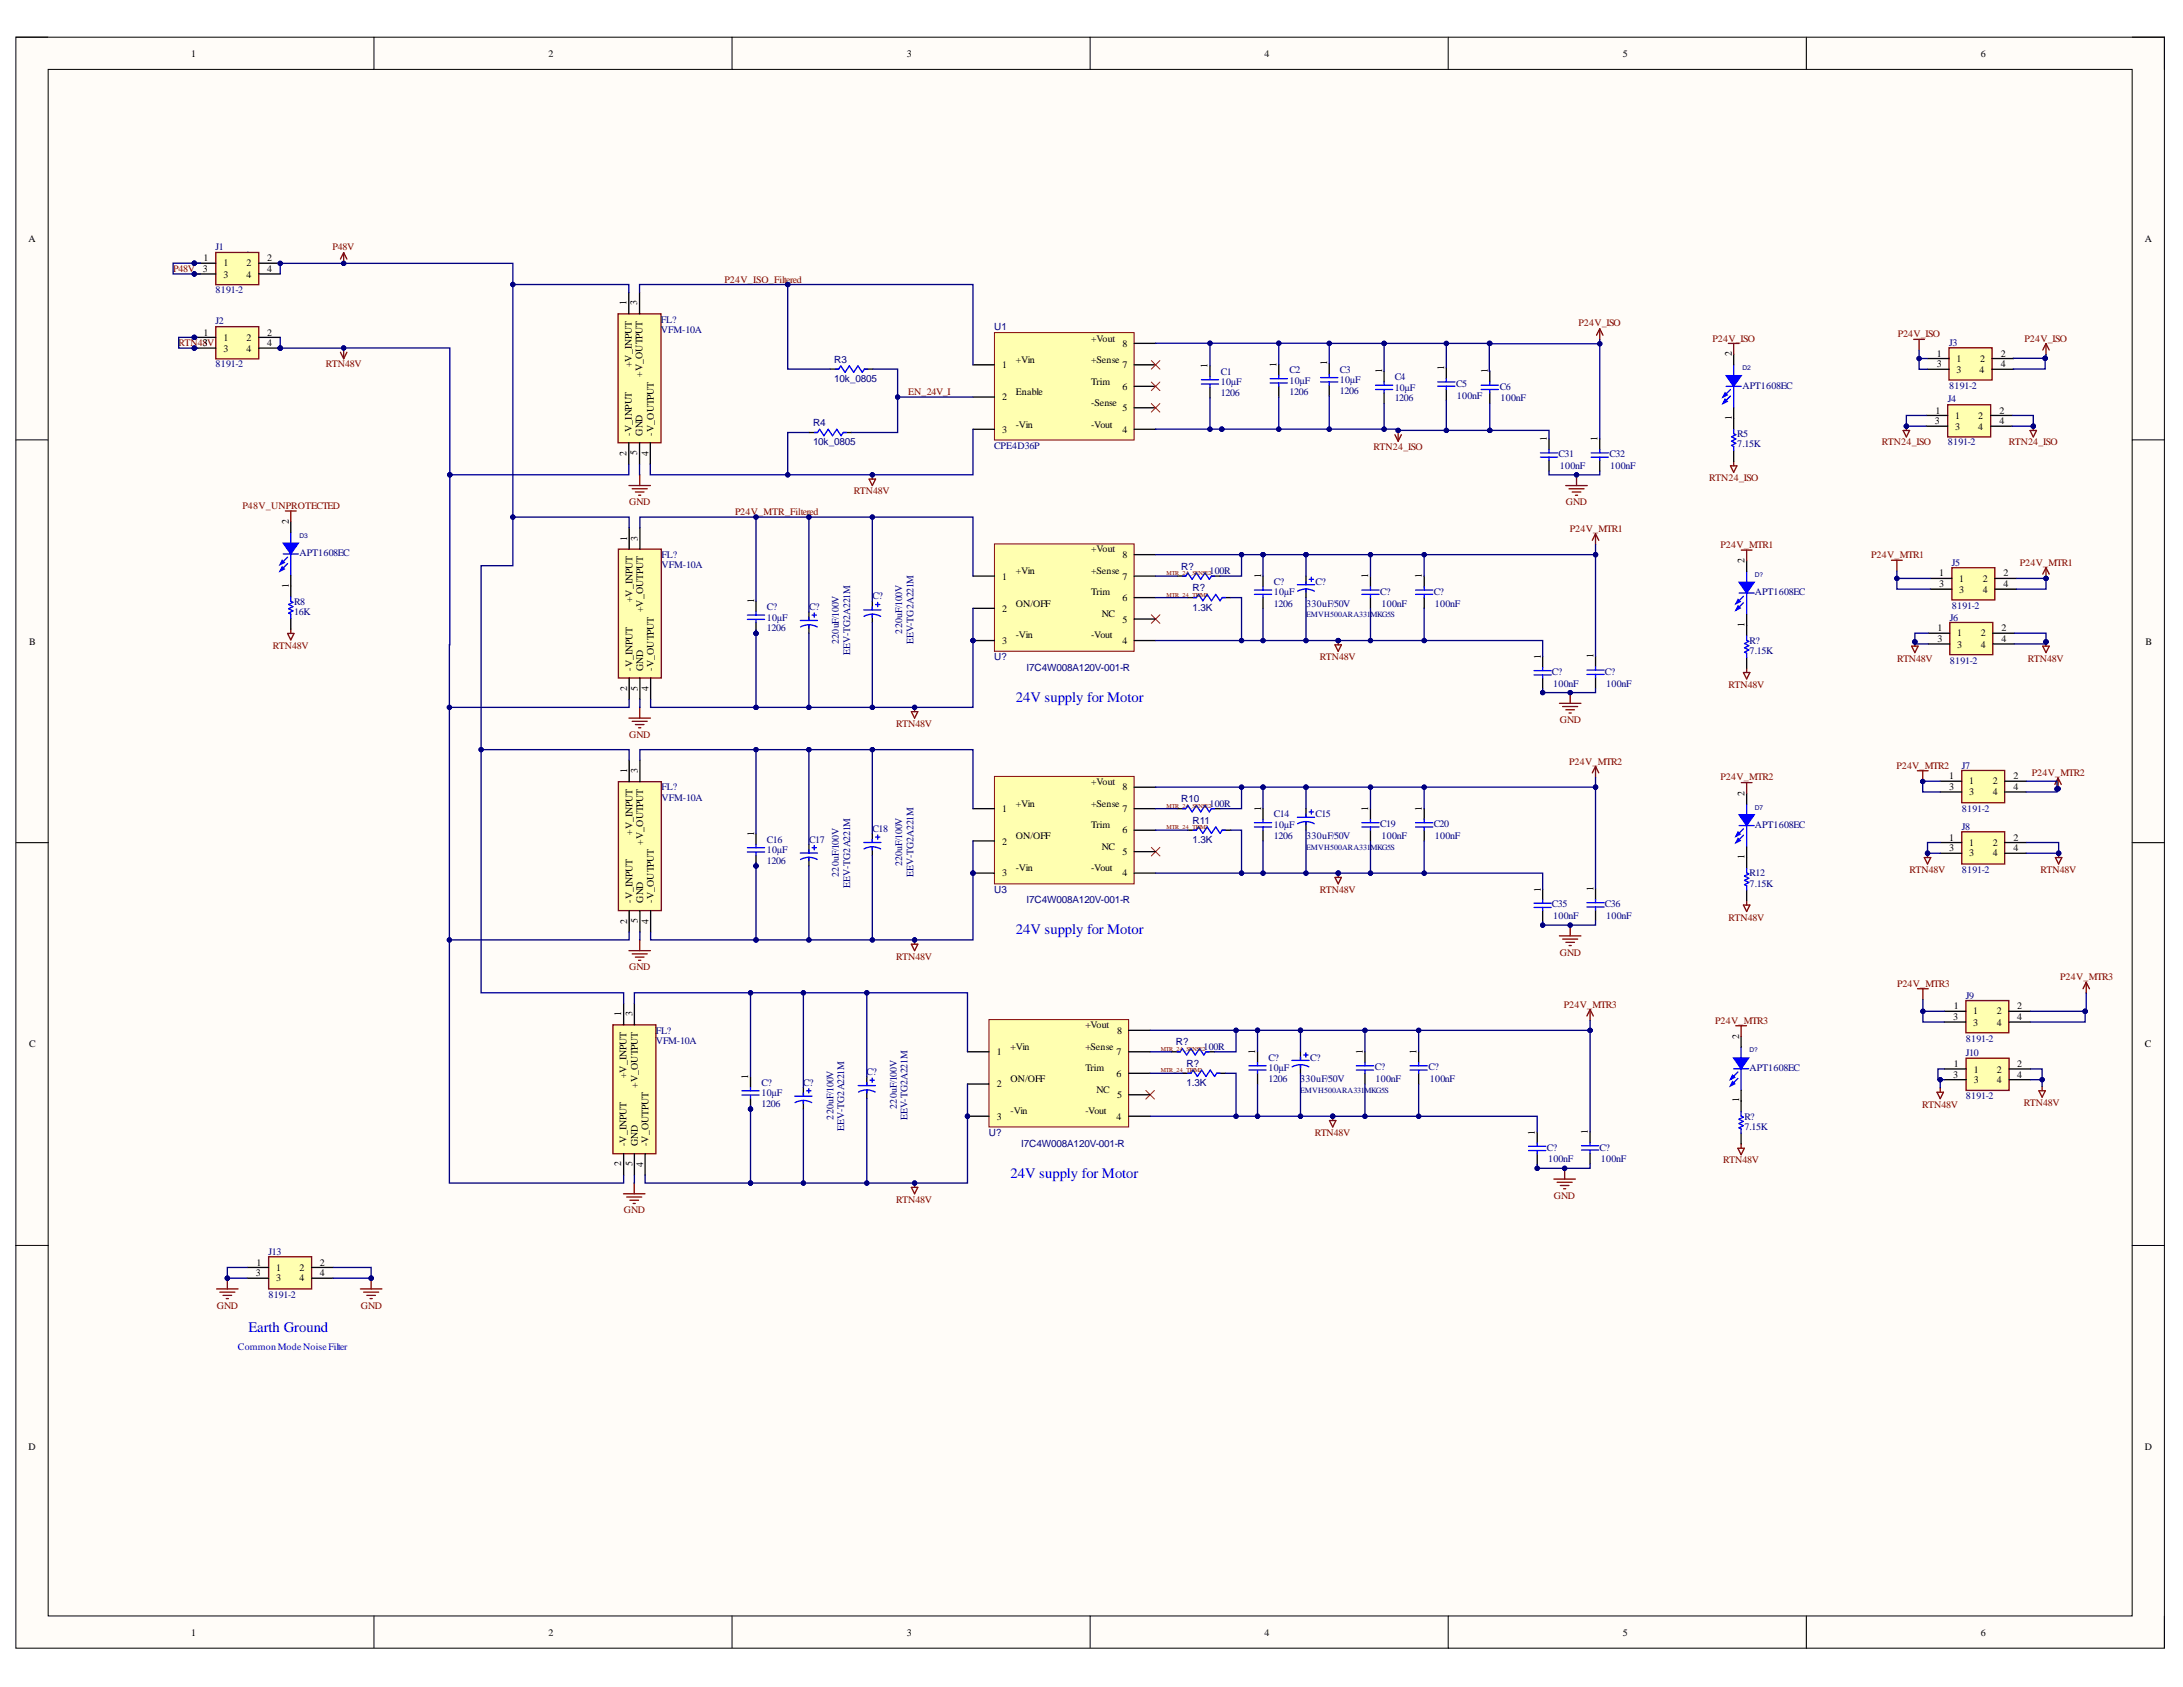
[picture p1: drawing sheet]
<svg xmlns="http://www.w3.org/2000/svg" width="279mm" height="216mm" viewBox="0 0 279 216" stroke-linecap="round" stroke-linejoin="round" font-family="sans-serif">
<defs><g id="words">
<g font-size="1.9" fill="#00f">
<text x="130" y="89.8">24V supply for Motor</text>
<text x="130" y="119.6">24V supply for Motor</text>
<text x="129.4" y="150.7">24V supply for Motor</text>
<text x="31.8" y="170.5">Earth Ground</text>
</g>
<g font-size="1.3">
<text x="24.4" y="7.3">1</text>
<text x="70.2" y="7.3">2</text>
<text x="116.1" y="7.3">3</text>
<text x="161.8" y="7.3">4</text>
<text x="207.7" y="7.3">5</text>
<text x="253.5" y="7.3">6</text>
<text x="3.6" y="31">A</text>
<text x="26" y="34.8">3</text>
<text x="26.1" y="33.4">1</text>
<text x="28.6" y="34.1">1</text>
<text x="28.6" y="35.5">3</text>
<text x="31.6" y="34.1">2</text>
<text x="31.6" y="35.5">4</text>
<text x="34.2" y="33.4">2</text>
<text x="34.2" y="34.8">4</text>
<text x="274.5" y="31">A</text>
<text x="80.2" y="39.1" transform="rotate(-90 80.2 39.1)">1</text>
<text x="81.6" y="39.1" transform="rotate(-90 81.6 39.1)">3</text>
<text x="26.1" y="43">1</text>
<text x="28.6" y="43.6">1</text>
<text x="28.6" y="45">3</text>
<text x="31.6" y="43.6">2</text>
<text x="31.6" y="45">4</text>
<text x="34.2" y="43">2</text>
<text x="34.2" y="44.3">4</text>
<text x="80.9" y="46.9" transform="rotate(-90 80.9 46.9)">+V_INPUT</text>
<text x="128.3" y="47.1">1</text>
<text x="130" y="46.4">+Vin</text>
<text x="139.7" y="43.7">+Vout</text>
<text x="139.7" y="46.4">+Sense</text>
<text x="143.6" y="47.1">7</text>
<text x="143.6" y="44.4">8</text>
<text x="154.6" y="47.1" transform="rotate(-90 154.6 47.1)">1</text>
<text x="163.4" y="46.9" transform="rotate(-90 163.4 46.9)">1</text>
<text x="169.9" y="46.8" transform="rotate(-90 169.9 46.8)">1</text>
<text x="176.9" y="47.8" transform="rotate(-90 176.9 47.8)">1</text>
<text x="184.8" y="47.4" transform="rotate(-90 184.8 47.4)">1</text>
<text x="190.4" y="47.8" transform="rotate(-90 190.4 47.8)">1</text>
<text x="221.6" y="45.6" transform="rotate(-90 221.6 45.6)">2</text>
<text x="247.9" y="45.7">1</text>
<text x="247.9" y="47">3</text>
<text x="250.4" y="46.3">1</text>
<text x="250.4" y="47.7">3</text>
<text x="253.4" y="47.7">4</text>
<text x="253.5" y="46.3">2</text>
<text x="256.1" y="45.7">2</text>
<text x="256.1" y="47">4</text>
<text x="82.2" y="48.2" transform="rotate(-90 82.2 48.2)">+V_OUTPUT</text>
<text x="128.3" y="51.3">2</text>
<text x="130" y="50.6">Enable</text>
<text x="139.7" y="49.2">Trim</text>
<text x="139.7" y="51.9">-Sense</text>
<text x="143.6" y="49.9">6</text>
<text x="143.6" y="52.6">5</text>
<text x="221.6" y="53.8" transform="rotate(-90 221.6 53.8)">1</text>
<text x="247.7" y="52.9">1</text>
<text x="250.2" y="53.6">1</text>
<text x="253.2" y="53.6">2</text>
<text x="255.9" y="52.9">2</text>
<text x="80.2" y="58.4" transform="rotate(-90 80.2 58.4)">2</text>
<text x="80.9" y="55.7" transform="rotate(-90 80.9 55.7)">-V_INPUT</text>
<text x="81.6" y="58.3" transform="rotate(-90 81.6 58.3)">5</text>
<text x="82.2" y="55.7" transform="rotate(-90 82.2 55.7)">GND</text>
<text x="83" y="58.4" transform="rotate(-90 83 58.4)">4</text>
<text x="83.7" y="55.7" transform="rotate(-90 83.7 55.7)">-V_OUTPUT</text>
<text x="128.3" y="55.4">3</text>
<text x="130" y="54.7">-Vin</text>
<text x="139.7" y="54.7">-Vout</text>
<text x="143.6" y="55.4">4</text>
<text x="198" y="56.4" transform="rotate(-90 198 56.4)">1</text>
<text x="204.5" y="56.4" transform="rotate(-90 204.5 56.4)">1</text>
<text x="247.6" y="54.3">3</text>
<text x="250.2" y="55">3</text>
<text x="253.2" y="55">4</text>
<text x="255.9" y="54.3">4</text>
<text x="37" y="67.1" transform="rotate(-90 37 67.1)">2</text>
<text x="80.3" y="69.2" transform="rotate(-90 80.3 69.2)">1</text>
<text x="81.6" y="69.2" transform="rotate(-90 81.6 69.2)">3</text>
<text x="139.7" y="70.7">+Vout</text>
<text x="143.6" y="71.4">8</text>
<text x="37" y="75.2" transform="rotate(-90 37 75.2)">1</text>
<text x="81" y="77.1" transform="rotate(-90 81 77.1)">+V_INPUT</text>
<text x="96.5" y="77.2" transform="rotate(-90 96.5 77.2)">1</text>
<text x="128.3" y="74.2">1</text>
<text x="130" y="73.5">+Vin</text>
<text x="130" y="77.6">ON/OFF</text>
<text x="139.7" y="73.5">+Sense</text>
<text x="139.7" y="76.2">Trim</text>
<text x="143.6" y="74.2">7</text>
<text x="143.6" y="76.9">6</text>
<text x="161.4" y="74" transform="rotate(-90 161.4 74)">1</text>
<text x="175.1" y="74" transform="rotate(-90 175.1 74)">1</text>
<text x="182" y="74" transform="rotate(-90 182 74)">1</text>
<text x="223.3" y="72.1" transform="rotate(-90 223.3 72.1)">2</text>
<text x="248.2" y="73.8">1</text>
<text x="248.2" y="75.1">3</text>
<text x="250.8" y="74.4">1</text>
<text x="250.8" y="75.9">3</text>
<text x="253.8" y="74.4">2</text>
<text x="253.8" y="75.9">4</text>
<text x="256.4" y="73.8">2</text>
<text x="256.4" y="75.1">4</text>
<text x="3.7" y="82.5">B</text>
<text x="82.3" y="78.3" transform="rotate(-90 82.3 78.3)">+V_OUTPUT</text>
<text x="128.3" y="78.3">2</text>
<text x="128.3" y="82.4">3</text>
<text x="130" y="81.7">-Vin</text>
<text x="139.7" y="81.7">-Vout</text>
<text x="141" y="79">NC</text>
<text x="143.6" y="79.7">5</text>
<text x="143.6" y="82.4">4</text>
<text x="223.3" y="80.2" transform="rotate(-90 223.3 80.2)">1</text>
<text x="248" y="80.8">1</text>
<text x="248" y="82.1">3</text>
<text x="250.5" y="81.4">1</text>
<text x="250.5" y="82.9">3</text>
<text x="253.5" y="81.4">2</text>
<text x="253.5" y="82.9">4</text>
<text x="256.2" y="80.8">2</text>
<text x="256.2" y="82.1">4</text>
<text x="274.6" y="82.5">B</text>
<text x="80.3" y="88.5" transform="rotate(-90 80.3 88.5)">2</text>
<text x="81" y="85.8" transform="rotate(-90 81 85.8)">-V_INPUT</text>
<text x="81.6" y="88.4" transform="rotate(-90 81.6 88.4)">5</text>
<text x="82.3" y="85.8" transform="rotate(-90 82.3 85.8)">GND</text>
<text x="83" y="88.5" transform="rotate(-90 83 88.5)">4</text>
<text x="83.7" y="85.8" transform="rotate(-90 83.7 85.8)">-V_OUTPUT</text>
<text x="197.2" y="84.3" transform="rotate(-90 197.2 84.3)">1</text>
<text x="204" y="84.2" transform="rotate(-90 204 84.2)">1</text>
<text x="80.3" y="99" transform="rotate(-90 80.3 99)">1</text>
<text x="81.6" y="99" transform="rotate(-90 81.6 99)">3</text>
<text x="139.7" y="100.5">+Vout</text>
<text x="143.6" y="101.2">8</text>
<text x="223.3" y="101.8" transform="rotate(-90 223.3 101.8)">2</text>
<text x="249.5" y="99.7">1</text>
<text x="249.5" y="101.1">3</text>
<text x="252" y="100.4">1</text>
<text x="252" y="101.7">3</text>
<text x="255.1" y="100.4">2</text>
<text x="255.1" y="101.7">4</text>
<text x="257.7" y="99.7">2</text>
<text x="257.7" y="101.1">4</text>
<text x="81" y="106.8" transform="rotate(-90 81 106.8)">+V_INPUT</text>
<text x="96.5" y="107" transform="rotate(-90 96.5 107)">1</text>
<text x="128.3" y="103.9">1</text>
<text x="130" y="103.3">+Vin</text>
<text x="130" y="107.3">ON/OFF</text>
<text x="139.7" y="103.3">+Sense</text>
<text x="139.7" y="106">Trim</text>
<text x="143.6" y="103.9">7</text>
<text x="143.6" y="106.7">6</text>
<text x="161.4" y="103.8" transform="rotate(-90 161.4 103.8)">1</text>
<text x="175.1" y="103.8" transform="rotate(-90 175.1 103.8)">1</text>
<text x="182" y="103.8" transform="rotate(-90 182 103.8)">1</text>
<text x="249.5" y="107.6">1</text>
<text x="257.7" y="107.6">2</text>
<text x="82.3" y="108.1" transform="rotate(-90 82.3 108.1)">+V_OUTPUT</text>
<text x="128.3" y="108.1">2</text>
<text x="128.3" y="112.1">3</text>
<text x="130" y="111.5">-Vin</text>
<text x="139.7" y="111.5">-Vout</text>
<text x="141" y="108.8">NC</text>
<text x="143.6" y="109.4">5</text>
<text x="143.6" y="112.1">4</text>
<text x="223.3" y="109.9" transform="rotate(-90 223.3 109.9)">1</text>
<text x="249.5" y="108.9">3</text>
<text x="252" y="108.3">1</text>
<text x="252" y="109.6">3</text>
<text x="255.1" y="108.3">2</text>
<text x="255.1" y="109.6">4</text>
<text x="257.7" y="108.9">4</text>
<text x="80.3" y="118.2" transform="rotate(-90 80.3 118.2)">2</text>
<text x="81" y="115.5" transform="rotate(-90 81 115.5)">-V_INPUT</text>
<text x="81.6" y="118.2" transform="rotate(-90 81.6 118.2)">5</text>
<text x="82.3" y="115.5" transform="rotate(-90 82.3 115.5)">GND</text>
<text x="83" y="118.2" transform="rotate(-90 83 118.2)">4</text>
<text x="83.7" y="115.5" transform="rotate(-90 83.7 115.5)">-V_OUTPUT</text>
<text x="197.2" y="114.1" transform="rotate(-90 197.2 114.1)">1</text>
<text x="204" y="114" transform="rotate(-90 204 114)">1</text>
<text x="79.5" y="130.1" transform="rotate(-90 79.5 130.1)">1</text>
<text x="81" y="130.1" transform="rotate(-90 81 130.1)">3</text>
<text x="138.9" y="131.6">+Vout</text>
<text x="250" y="130.6">3</text>
<text x="250.1" y="129.1">1</text>
<text x="252.5" y="129.8">1</text>
<text x="252.5" y="131.3">3</text>
<text x="255.6" y="129.8">2</text>
<text x="255.6" y="131.3">4</text>
<text x="258.2" y="129.1">2</text>
<text x="258.2" y="130.6">4</text>
<text x="3.7" y="134.1">C</text>
<text x="80.2" y="137.9" transform="rotate(-90 80.2 137.9)">+V_INPUT</text>
<text x="127.6" y="135.1">1</text>
<text x="129.4" y="134.4">+Vin</text>
<text x="138.9" y="134.4">+Sense</text>
<text x="138.9" y="137.1">Trim</text>
<text x="142.9" y="135.1">7</text>
<text x="142.9" y="137.8">6</text>
<text x="143" y="132.3">8</text>
<text x="160.7" y="134.9" transform="rotate(-90 160.7 134.9)">1</text>
<text x="174.4" y="134.9" transform="rotate(-90 174.4 134.9)">1</text>
<text x="181.3" y="134.9" transform="rotate(-90 181.3 134.9)">1</text>
<text x="222.6" y="133" transform="rotate(-90 222.6 133)">2</text>
<text x="250" y="137.9">3</text>
<text x="250.1" y="136.5">1</text>
<text x="252.6" y="137.3">1</text>
<text x="255.6" y="137.3">2</text>
<text x="258.2" y="136.5">2</text>
<text x="258.2" y="137.9">4</text>
<text x="274.5" y="134.1">C</text>
<text x="81.6" y="139.2" transform="rotate(-90 81.6 139.2)">+V_OUTPUT</text>
<text x="95.8" y="138.1" transform="rotate(-90 95.8 138.1)">1</text>
<text x="127.6" y="139.1">2</text>
<text x="127.6" y="143.3">3</text>
<text x="129.4" y="142.6">-Vin</text>
<text x="129.4" y="138.5">ON/OFF</text>
<text x="138.9" y="142.6">-Vout</text>
<text x="140.3" y="139.9">NC</text>
<text x="142.9" y="143.3">4</text>
<text x="143" y="140.6">5</text>
<text x="222.6" y="141.1" transform="rotate(-90 222.6 141.1)">1</text>
<text x="252.6" y="138.6">3</text>
<text x="255.6" y="138.6">4</text>
<text x="79.5" y="149.3" transform="rotate(-90 79.5 149.3)">2</text>
<text x="80.2" y="146.7" transform="rotate(-90 80.2 146.7)">-V_INPUT</text>
<text x="81" y="149.3" transform="rotate(-90 81 149.3)">5</text>
<text x="81.6" y="146.7" transform="rotate(-90 81.6 146.7)">GND</text>
<text x="82.3" y="149.4" transform="rotate(-90 82.3 149.4)">4</text>
<text x="83" y="146.7" transform="rotate(-90 83 146.7)">-V_OUTPUT</text>
<text x="196.4" y="145.2" transform="rotate(-90 196.4 145.2)">1</text>
<text x="203.2" y="145.1" transform="rotate(-90 203.2 145.1)">1</text>
<text x="32.8" y="162">1</text>
<text x="40.9" y="162">2</text>
<text x="32.7" y="163.3">3</text>
<text x="35.4" y="162.6">1</text>
<text x="35.4" y="164">3</text>
<text x="38.3" y="162.6">2</text>
<text x="38.3" y="164">4</text>
<text x="40.9" y="163.3">4</text>
<text x="3.6" y="185.6">D</text>
<text x="274.5" y="185.6">D</text>
<text x="24.4" y="209.3">1</text>
<text x="70.2" y="209.3">2</text>
<text x="116.1" y="209.3">3</text>
<text x="161.8" y="209.3">4</text>
<text x="207.7" y="209.3">5</text>
<text x="253.5" y="209.3">6</text>
</g>
<g font-size="1.3" fill="#800000">
<text x="22.2" y="34.8">P48V</text>
<text x="42.6" y="32.1">P48V</text>
<text x="92.7" y="36.2">P24V_ISO_Filtered</text>
<text x="202" y="41.8">P24V_ISO</text>
<text x="22.8" y="44.3">RTN483V</text>
<text x="41.7" y="47">RTN48V</text>
<text x="219.2" y="43.7">P24V_ISO</text>
<text x="242.9" y="43.1">P24V_ISO</text>
<text x="259.1" y="43.7">P24V_ISO</text>
<text x="116.2" y="50.6">EN_24V_I</text>
<text x="175.8" y="57.6">RTN24_ISO</text>
<text x="240.9" y="57">RTN24_ISO</text>
<text x="257.1" y="57">RTN24_ISO</text>
<text x="31" y="65.1">P48V_UNPROTECTED</text>
<text x="80.5" y="64.6">GND</text>
<text x="94.1" y="65.9">P24V_MTR_Filtered</text>
<text x="109.3" y="63.3">RTN48V</text>
<text x="200.4" y="64.6">GND</text>
<text x="218.8" y="61.6">RTN24_ISO</text>
<text x="200.9" y="68.1">P24V_MTR1</text>
<text x="220.2" y="70.1">P24V_MTR1</text>
<text x="239.5" y="71.5">P24V_MTR1</text>
<text x="258.5" y="72.4">P24V_MTR1</text>
<text x="34.9" y="83.1">RTN48V</text>
<text x="168.9" y="84.5">RTN48V</text>
<text x="221.2" y="88">RTN48V</text>
<text x="242.8" y="84.7">RTN48V</text>
<text x="259.5" y="84.7">RTN48V</text>
<text x="80.5" y="94.4">GND</text>
<text x="114.7" y="93">RTN48V</text>
<text x="199.7" y="92.5">GND</text>
<text x="200.8" y="97.9">P24V_MTR2</text>
<text x="220.2" y="99.9">P24V_MTR2</text>
<text x="242.7" y="98.4">P24V_MTR2</text>
<text x="260.1" y="99.3">P24V_MTR2</text>
<text x="244.4" y="111.7">RTN48V</text>
<text x="261.2" y="111.7">RTN48V</text>
<text x="168.9" y="114.3">RTN48V</text>
<text x="221.2" y="117.8">RTN48V</text>
<text x="80.5" y="124.2">GND</text>
<text x="114.7" y="122.8">RTN48V</text>
<text x="199.7" y="122.3">GND</text>
<text x="263.7" y="125.4">P24V_MTR3</text>
<text x="200.2" y="129">P24V_MTR3</text>
<text x="219.5" y="131">P24V_MTR3</text>
<text x="242.8" y="126.3">P24V_MTR3</text>
<text x="246" y="141.8">RTN48V</text>
<text x="259" y="141.6">RTN48V</text>
<text x="168.3" y="145.4">RTN48V</text>
<text x="220.5" y="148.9">RTN48V</text>
<text x="79.9" y="155.3">GND</text>
<text x="114.7" y="153.9">RTN48V</text>
<text x="198.9" y="153.4">GND</text>
<text x="27.7" y="167.5">GND</text>
<text x="46.2" y="167.5">GND</text>
</g>
<g font-size="1.3" fill="#000080">
<text x="27.6" y="32.1">J1</text>
<text x="31.4" y="32.8">+</text>
<text x="27.6" y="37.6">8191-2</text>
<text x="27.6" y="41.5">J2</text>
<text x="84.6" y="41.3">FL?</text>
<text x="27.6" y="47">8191-2</text>
<text x="84.6" y="42.6">VFM-10A</text>
<text x="106.8" y="46.4">R3</text>
<text x="127.2" y="42.3">U1</text>
<text x="156.3" y="48">C1</text>
<text x="165.1" y="47.8">C2</text>
<text x="171.5" y="47.7">C3</text>
<text x="249.5" y="44.2">J3</text>
<text x="106.8" y="48.9">10k_0805</text>
<text x="156.3" y="49.3">10µF</text>
<text x="156.3" y="50.7">1206</text>
<text x="165.1" y="49.1">10µF</text>
<text x="165.1" y="50.6">1206</text>
<text x="171.5" y="49.1">10µF</text>
<text x="171.5" y="50.4">1206</text>
<text x="178.5" y="50">10µF</text>
<text x="178.5" y="51.3">1206</text>
<text x="178.5" y="48.6">C4</text>
<text x="186.4" y="49.5">C5</text>
<text x="186.5" y="51">100nF</text>
<text x="192" y="49.9">C6</text>
<text x="192" y="51.3">100nF</text>
<text x="223" y="49.7">APT1608EC</text>
<text x="249.3" y="51.5">J4</text>
<text x="249.5" y="49.7">8191-2</text>
<text x="104.1" y="54.6">R4</text>
<text x="104.1" y="57">10k_0805</text>
<text x="127.2" y="57.4">CPE4D36P</text>
<text x="199.5" y="58.5">C31</text>
<text x="206" y="58.5">C32</text>
<text x="222.3" y="57.3">7.15K</text>
<text x="222.3" y="55.9">R5</text>
<text x="249.3" y="57">8191-2</text>
<text x="199.7" y="60.1">100nF</text>
<text x="206.1" y="60.1">100nF</text>
<text x="38.3" y="71.2">APT1608EC</text>
<text x="84.7" y="71.4">FL?</text>
<text x="37.6" y="77.4">R8</text>
<text x="84.7" y="72.7">VFM-10A</text>
<text x="111.7" y="76.7">C?</text>
<text x="151.2" y="72.9">R?</text>
<text x="152.6" y="75.7">R?</text>
<text x="154.8" y="73.5">100R</text>
<text x="163" y="76.2">10µF</text>
<text x="163" y="77.6">1206</text>
<text x="163" y="74.9">C?</text>
<text x="167.2" y="77.6">330uF/50V</text>
<text x="168.4" y="74.9">C?</text>
<text x="176.6" y="76.1">C?</text>
<text x="176.8" y="77.6">100nF</text>
<text x="183.5" y="76.1">C?</text>
<text x="183.7" y="77.6">100nF</text>
<text x="224.6" y="76.2">APT1608EC</text>
<text x="249.8" y="72.4">J5</text>
<text x="249.8" y="77.9">8191-2</text>
<text x="37.6" y="78.7">16K</text>
<text x="98.1" y="79.4">10µF</text>
<text x="98.1" y="80.8">1206</text>
<text x="98.1" y="78.1">C?</text>
<text x="103.5" y="78.1">C?</text>
<text x="107.4" y="82.5" transform="rotate(-90 107.4 82.5)">220uF/100V</text>
<text x="108.8" y="83.8" transform="rotate(-90 108.8 83.8)">EEV-TG2A221M</text>
<text x="115.5" y="81.1" transform="rotate(-90 115.5 81.1)">220uF/100V</text>
<text x="116.9" y="82.5" transform="rotate(-90 116.9 82.5)">EEV-TG2A221M</text>
<text x="152.6" y="78.1">1.3K</text>
<text x="223.9" y="83.7">7.15K</text>
<text x="223.9" y="82.4">R?</text>
<text x="249.6" y="79.4">J6</text>
<text x="127.2" y="84.5">U?</text>
<text x="131.4" y="85.8">I7C4W008A120V-001-R</text>
<text x="198.6" y="86.4">C?</text>
<text x="198.8" y="87.9">100nF</text>
<text x="205.4" y="86.4">C?</text>
<text x="205.6" y="87.9">100nF</text>
<text x="249.6" y="84.9">8191-2</text>
<text x="84.7" y="101.2">FL?</text>
<text x="251.1" y="98.4">J7</text>
<text x="84.7" y="102.5">VFM-10A</text>
<text x="98.1" y="107.8">C16</text>
<text x="103.5" y="107.8">C17</text>
<text x="111.7" y="106.5">C18</text>
<text x="151.2" y="102.7">R10</text>
<text x="152.6" y="105.5">R11</text>
<text x="152.6" y="107.9">1.3K</text>
<text x="154.8" y="103.3">100R</text>
<text x="163" y="106">10µF</text>
<text x="163" y="107.3">1206</text>
<text x="163" y="104.6">C14</text>
<text x="167.2" y="107.3">330uF/50V</text>
<text x="168.4" y="104.6">C15</text>
<text x="176.6" y="105.9">C19</text>
<text x="176.8" y="107.3">100nF</text>
<text x="183.5" y="105.9">C20</text>
<text x="183.7" y="107.3">100nF</text>
<text x="224.6" y="106">APT1608EC</text>
<text x="251.1" y="103.9">8191-2</text>
<text x="251.1" y="106.2">J8</text>
<text x="98.1" y="109.2">10µF</text>
<text x="98.1" y="110.5">1206</text>
<text x="107.4" y="112.2" transform="rotate(-90 107.4 112.2)">220uF/100V</text>
<text x="108.8" y="113.6" transform="rotate(-90 108.8 113.6)">EEV-TG2A221M</text>
<text x="115.5" y="110.9" transform="rotate(-90 115.5 110.9)">220uF/100V</text>
<text x="116.9" y="112.2" transform="rotate(-90 116.9 112.2)">EEV-TG2A221M</text>
<text x="223.9" y="113.5">7.15K</text>
<text x="223.9" y="112.1">R12</text>
<text x="251.1" y="111.7">8191-2</text>
<text x="127.2" y="114.3">U3</text>
<text x="131.4" y="115.6">I7C4W008A120V-001-R</text>
<text x="198.6" y="116.1">C35</text>
<text x="198.8" y="117.6">100nF</text>
<text x="205.4" y="116.1">C36</text>
<text x="205.6" y="117.6">100nF</text>
<text x="251.6" y="127.8">J9</text>
<text x="83.9" y="132.3">FL?</text>
<text x="83.9" y="133.6">VFM-10A</text>
<text x="110.9" y="137.6">C?</text>
<text x="150.5" y="133.8">R?</text>
<text x="151.9" y="136.6">R?</text>
<text x="154.1" y="134.4">100R</text>
<text x="162.3" y="137.1">10µF</text>
<text x="162.3" y="135.7">C?</text>
<text x="167.7" y="135.7">C?</text>
<text x="176" y="136.9">C?</text>
<text x="182.8" y="136.9">C?</text>
<text x="223.9" y="137.1">APT1608EC</text>
<text x="251.6" y="133.3">8191-2</text>
<text x="251.6" y="135.2">J10</text>
<text x="97.5" y="140.3">10µF</text>
<text x="97.5" y="141.7">1206</text>
<text x="97.5" y="139">C?</text>
<text x="102.8" y="139">C?</text>
<text x="106.7" y="143.3" transform="rotate(-90 106.7 143.3)">220uF/100V</text>
<text x="114.8" y="141.9" transform="rotate(-90 114.8 141.9)">220uF/100V</text>
<text x="116.2" y="143.4" transform="rotate(-90 116.2 143.4)">EEV-TG2A221M</text>
<text x="151.9" y="139">1.3K</text>
<text x="162.3" y="138.5">1206</text>
<text x="166.4" y="138.5">330uF/50V</text>
<text x="176.1" y="138.5">100nF</text>
<text x="183" y="138.5">100nF</text>
<text x="223.3" y="143.3">R?</text>
<text x="251.6" y="140.7">8191-2</text>
<text x="108" y="144.7" transform="rotate(-90 108 144.7)">EEV-TG2A221M</text>
<text x="126.6" y="145.4">U?</text>
<text x="130.7" y="146.7">I7C4W008A120V-001-R</text>
<text x="198" y="147.2">C?</text>
<text x="198.1" y="148.8">100nF</text>
<text x="204.7" y="147.2">C?</text>
<text x="204.9" y="148.7">100nF</text>
<text x="223.3" y="144.6">7.15K</text>
<text x="34.3" y="160.6">J13</text>
<text x="34.3" y="166.1">8191-2</text>
</g>
<text font-size="1.3" fill="#00f" x="30.5" y="172.8">CommonModeNoiseFilter</text>
<g font-size="1" fill="#000080">
<text x="167.2" y="79">EMVH500ARA331</text>
<text x="175.4" y="79">MKG5S</text>
<text x="167.2" y="108.8">EMVH500ARA331</text>
<text x="175.4" y="108.8">MKG5S</text>
<text x="166.4" y="139.9">EMVH500ARA331MKG5S</text>
</g>
<g font-size=".8" fill="#000080">
<text x="223" y="47.4">D2</text>
<text x="38.3" y="68.8">D3</text>
<text x="224.6" y="73.8">D?</text>
<text x="224.6" y="103.6">D7</text>
<text x="223.9" y="134.6">D?</text>
</g>
<g font-size=".8" fill="#800000">
<text x="149.3" y="73.6">MTR_24_SENSE2</text>
<text x="149.3" y="76.4">MTR_24_TRIM2</text>
<text x="149.3" y="103.4">MTR_24_SENSE2</text>
<text x="149.3" y="106.1">MTR_24_TRIM2</text>
<text x="148.6" y="134.5">MTR_24_SENSE2</text>
<text x="148.6" y="137.2">MTR_24_TRIM2</text>
</g>
</g></defs>
<path d="M2 4.8h275v206.1h-275z" fill-rule="evenodd" fill="#fffcf8"/>
<path d="M2 4.8h275v206.1h-275z" fill="none" stroke="#000" stroke-width=".13"/>
<path d="M6.2 8.9h266.7v197.9h-266.7z" fill-rule="evenodd" fill="#fffcf8"/>
<g fill="none" stroke="#000" stroke-width=".13">
<path d="M2 4.8h4.2M6.2 8.9h266.7v197.9h-266.7zM47.9 4.8v4.1M93.7 4.8v4.1M139.5 4.8v4.1M185.4 4.8v4.1M231.2 4.8v4.1M272.9 4.8h4.1v4.1M2 56.3h4.2M272.9 56.3h4.1M2 107.8h4.2M272.9 107.8h4.1"/>
<path d="M2 159.4h4.2M272.9 159.4h4.1M47.9 206.8v4.1M93.7 206.8v4.1M139.5 206.8v4.1M185.4 206.8v4.1M231.2 206.8v4.1M277 206.8v4.1"/>
</g>
<path d="M44 32.3l-.4 .9M44 32.3l.4 .9M44 32.3v1.4" fill="none" stroke="#800000" stroke-width=".17"/>
<circle cx="44" cy="33.7" r=".27" fill="#000080"/>
<circle cx="44" cy="33.7" r=".27" fill="none" stroke="#000080" stroke-width=".13"/>
<path d="M43.6 45.1l.4 .8M44 44.5v1.4M44.4 45.1l-.4 .8" fill="none" stroke="#800000" stroke-width=".17"/>
<circle cx="44" cy="44.5" r=".27" fill="#000080"/>
<circle cx="44" cy="44.5" r=".27" fill="none" stroke="#000080" stroke-width=".13"/>
<path d="M178.5 55.6l.4 .9M178.9 55.1v1.4M179.4 55.6l-.5 .9" fill="none" stroke="#800000" stroke-width=".17"/>
<circle cx="178.9" cy="55.1" r=".27" fill="#000080"/>
<circle cx="178.9" cy="55.1" r=".27" fill="none" stroke="#000080" stroke-width=".13"/>
<path d="M154.9 46.8v1.4M154.9 49.6v1.3M163.7 46.7v1.4M163.7 49.4v1.4M170.1 46.5v1.4M170.1 49.3v1.4M177.1 47.5v1.4M177.1 50.3v1.3M185.1 47.1v1.4M185.1 49.8v1.4M190.7 47.5v1.4M190.7 50.3v1.3" fill="none" stroke="#000" stroke-width=".17"/>
<g fill="none" stroke="#00f" stroke-width=".17">
<path d="M153.8 49.2h2.2M153.8 48.6h2.2M154.9 48.2v.4M154.9 49.2v.4M162.6 49h2.2M162.6 48.5h2.2M163.7 48.1v.4M163.7 49v.4M169 48.9h2.2M169 48.3h2.2M170.1 47.9v.4M170.1 48.9v.4"/>
<path d="M176.1 49.8h2.1M176.1 49.3h2.1M177.1 48.9v.4M177.1 49.8v.5M184 49.4h2.2M184 48.9h2.2M185.1 48.5v.4M185.1 49.4v.4M189.6 49.8h2.2M189.6 49.3h2.2M190.7 48.9v.4M190.7 49.8v.5"/>
<path d="M220.9 49.4h2M221.9 46.7v1.4M221.9 49.4v2.8"/>
</g>
<path d="M220.9 48.1h2l-1 1.3z" fill-rule="evenodd" fill="#00f"/>
<path d="M220.9 48.1h2l-1 1.3z" fill="none" stroke="#00f" stroke-width=".17"/>
<path d="M220.8 51.1l.3 .3-.6 .2z" fill-rule="evenodd" fill="#00f"/>
<path d="M220.8 51.1l.3 .3-.6 .2z" fill="none" stroke="#00f" stroke-width=".17"/>
<path d="M220.8 50.3l.3 .2-.6 .3z" fill-rule="evenodd" fill="#00f"/>
<path d="M220.8 50.3l.3 .2-.6 .3zM221.5 49.9l-.8 .8M221.5 50.7l-.8 .8M221.9 54.9v.6l.3 .1-.6 .3 .6 .3-.6 .3 .6 .2-.6 .3 .3 .1v.6" fill="none" stroke="#00f" stroke-width=".17"/>
<path d="M221.9 45.3v1.4M221.9 52.2v2.7M221.9 57.7v1.4" fill="none" stroke="#000" stroke-width=".17"/>
<path d="M221.2 43.9h1.4M221.5 59.6h.8l-.4 .8zM221.9 43.9v1.4M221.9 59.1v.5" fill="none" stroke="#800000" stroke-width=".17"/>
<path d="M127.3 42.6h17.9v13.7h-17.9z" fill-rule="evenodd" fill="#ffffb0"/>
<path d="M127.3 42.6h17.9v13.7h-17.9z" fill="none" stroke="#800000" stroke-width=".13"/>
<path d="M103.5 55.4h1.1M106.2 47.2h1.1M107.9 55.4h1.1M110.6 47.2h1.1M124.5 46.7h2.8M124.5 54.9h2.8M124.5 50.8h2.8M145.2 46.7h2.7M145.2 49.4h2.7M145.2 52.2h2.7M145.2 54.9h2.7M145.2 43.9h2.7" fill="none" stroke="#000" stroke-width=".17"/>
<path d="M104.2 55.4h.4l.3-.5 .6 .9 .5-.9 .6 .9 .5-.9 .6 .9 .2-.4h.4M106.9 47.2h.4l.3-.4 .6 .8 .5-.8 .6 .8 .5-.8 .6 .8 .2-.4h.4" fill="none" stroke="#00f" stroke-width=".17"/>
<path d="M147.4 51.6l1.1 1.1M147.4 48.9l1.1 1.1M147.4 46.1l1.1 1.1M148.5 51.6l-1.1 1.1M148.5 48.9l-1.1 1.1M148.5 46.1l-1.1 1.1" fill="none" stroke="#f00" stroke-width=".13"/>
<path d="M243.6 55.1h.8l-.4 .8zM244 54.5v.6" fill="none" stroke="#800000" stroke-width=".17"/>
<circle cx="244" cy="54.5" r=".28" fill="#000080"/>
<circle cx="244" cy="54.5" r=".28" fill="none" stroke="#000080" stroke-width=".13"/>
<path d="M242.1 71.7h1.4M242.8 71.7v1.4M244.7 82.7h.8l-.4 .8zM245.1 82.1v.6" fill="none" stroke="#800000" stroke-width=".17"/>
<circle cx="245.1" cy="82.1" r=".27" fill="#000080"/>
<circle cx="245.1" cy="82.1" r=".27" fill="none" stroke="#000080" stroke-width=".13"/>
<path d="M244.9 43.4h1.4M245.6 43.4v1.4M259.8 55.1h.8l-.4 .8zM260.2 54.5v.6M245.4 126.5h1.4M246.1 126.5v1.4M247.9 139.8h.8l-.4 .8zM248.3 139.2v.6" fill="none" stroke="#800000" stroke-width=".17"/>
<circle cx="260.2" cy="54.5" r=".27" fill="#000080"/>
<circle cx="260.2" cy="54.5" r=".27" fill="none" stroke="#000080" stroke-width=".13"/>
<path d="M261.9 44l-.4 .8M261.9 44l.4 .8M261.9 44v1.3M261.9 72.7v1.3M261.9 72.7l-.4 .8M261.9 72.7l.4 .8" fill="none" stroke="#800000" stroke-width=".17"/>
<circle cx="261.9" cy="74" r=".27" fill="#000080"/>
<circle cx="261.9" cy="74" r=".27" fill="none" stroke="#000080" stroke-width=".13"/>
<path d="M261.5 82.7h.8l-.4 .8zM261.9 82.1v.6" fill="none" stroke="#800000" stroke-width=".17"/>
<circle cx="261.9" cy="82.1" r=".27" fill="#000080"/>
<circle cx="261.9" cy="82.1" r=".27" fill="none" stroke="#000080" stroke-width=".13"/>
<path d="M261 139.6h.8l-.4 .8zM261.4 139v.6M267 125.7l-.4 .8M267 125.7l.4 .8M267 125.7v1.4" fill="none" stroke="#800000" stroke-width=".17"/>
<circle cx="24.9" cy="33.7" r=".27" fill="#000080"/>
<circle cx="24.9" cy="33.7" r=".27" fill="none" stroke="#000080" stroke-width=".13"/>
<circle cx="24.9" cy="35.1" r=".27" fill="#000080"/>
<circle cx="24.9" cy="35.1" r=".27" fill="none" stroke="#000080" stroke-width=".13"/>
<path d="M27.6 32.3h5.5v4.1h-5.5z" fill-rule="evenodd" fill="#ffffb0"/>
<path d="M27.6 32.3h5.5v4.1h-5.5z" fill="none" stroke="#800000" stroke-width=".17"/>
<path d="M24.9 33.7h2.7" fill="none" stroke="#000" stroke-width=".17"/>
<circle cx="24.9" cy="33.7" r=".27" fill="#000080"/>
<circle cx="24.9" cy="33.7" r=".27" fill="none" stroke="#000080" stroke-width=".13"/>
<path d="M24.9 35.1h2.7M33.1 33.7h2.8" fill="none" stroke="#000" stroke-width=".17"/>
<circle cx="24.9" cy="35.1" r=".27" fill="#000080"/>
<circle cx="24.9" cy="35.1" r=".27" fill="none" stroke="#000080" stroke-width=".13"/>
<path d="M33.1 35.1h2.8" fill="none" stroke="#000" stroke-width=".17"/>
<circle cx="24.9" cy="43.2" r=".27" fill="#000080"/>
<circle cx="24.9" cy="43.2" r=".27" fill="none" stroke="#000080" stroke-width=".13"/>
<circle cx="24.9" cy="44.6" r=".27" fill="#000080"/>
<circle cx="24.9" cy="44.6" r=".27" fill="none" stroke="#000080" stroke-width=".13"/>
<circle cx="35.9" cy="44.6" r=".28" fill="#000080"/>
<circle cx="35.9" cy="44.6" r=".28" fill="none" stroke="#000080" stroke-width=".13"/>
<path d="M27.6 41.8h5.5v4.1h-5.5z" fill-rule="evenodd" fill="#ffffb0"/>
<path d="M27.6 41.8h5.5v4.1h-5.5z" fill="none" stroke="#800000" stroke-width=".17"/>
<path d="M24.9 43.2h2.7" fill="none" stroke="#000" stroke-width=".17"/>
<circle cx="24.9" cy="43.2" r=".27" fill="#000080"/>
<circle cx="24.9" cy="43.2" r=".27" fill="none" stroke="#000080" stroke-width=".13"/>
<path d="M24.9 44.6h2.7M33.1 43.2h2.8" fill="none" stroke="#000" stroke-width=".17"/>
<circle cx="24.9" cy="44.6" r=".27" fill="#000080"/>
<circle cx="24.9" cy="44.6" r=".27" fill="none" stroke="#000080" stroke-width=".13"/>
<path d="M33.1 44.6h2.8" fill="none" stroke="#000" stroke-width=".17"/>
<circle cx="35.9" cy="44.6" r=".28" fill="#000080"/>
<circle cx="35.9" cy="44.6" r=".28" fill="none" stroke="#000080" stroke-width=".13"/>
<path d="M249.5 44.5h5.5v4.1h-5.5z" fill-rule="evenodd" fill="#ffffb0"/>
<path d="M249.5 44.5h5.5v4.1h-5.5z" fill="none" stroke="#800000" stroke-width=".17"/>
<path d="M246.7 45.9h2.8M246.7 47.3h2.8M255 45.9h2.7M255 47.3h2.7" fill="none" stroke="#000" stroke-width=".17"/>
<path d="M249.3 51.8h5.5v4.1h-5.5z" fill-rule="evenodd" fill="#ffffb0"/>
<path d="M249.3 51.8h5.5v4.1h-5.5z" fill="none" stroke="#800000" stroke-width=".17"/>
<path d="M246.5 53.2h2.8M246.5 54.5h2.8M254.8 53.2h2.7M254.8 54.5h2.7" fill="none" stroke="#000" stroke-width=".17"/>
<path d="M249.8 72.7h5.5v4.1h-5.5z" fill-rule="evenodd" fill="#ffffb0"/>
<path d="M249.8 72.7h5.5v4.1h-5.5z" fill="none" stroke="#800000" stroke-width=".17"/>
<path d="M247.1 74h2.7M247.1 75.4h2.7M255.3 74h2.8M255.3 75.4h2.8" fill="none" stroke="#000" stroke-width=".17"/>
<path d="M249.6 79.7h5.5v4.1h-5.5z" fill-rule="evenodd" fill="#ffffb0"/>
<path d="M249.6 79.7h5.5v4.1h-5.5z" fill="none" stroke="#800000" stroke-width=".17"/>
<path d="M246.8 81h2.8M246.8 82.4h2.8M255.1 81h2.7M255.1 82.4h2.7" fill="none" stroke="#000" stroke-width=".17"/>
<path d="M251.6 128h5.5v4.2h-5.5z" fill-rule="evenodd" fill="#ffffb0"/>
<path d="M251.6 128h5.5v4.2h-5.5z" fill="none" stroke="#800000" stroke-width=".17"/>
<path d="M248.9 129.4h2.7M248.9 130.8h2.7M257.1 129.4h2.8M257.1 130.8h2.8" fill="none" stroke="#000" stroke-width=".17"/>
<path d="M251.6 135.4h5.5v4.2h-5.5z" fill-rule="evenodd" fill="#ffffb0"/>
<path d="M251.6 135.4h5.5v4.2h-5.5z" fill="none" stroke="#800000" stroke-width=".17"/>
<path d="M248.9 136.8h2.7M248.9 138.2h2.7M257.1 136.8h2.8M257.1 138.2h2.8" fill="none" stroke="#000" stroke-width=".17"/>
<circle cx="96.8" cy="110.8" r=".28" fill="#000080"/>
<circle cx="96.8" cy="110.8" r=".28" fill="none" stroke="#000080" stroke-width=".13"/>
<path d="M96.8 106.7v1.4M96.8 109.4v1.4" fill="none" stroke="#000" stroke-width=".17"/>
<circle cx="96.8" cy="110.8" r=".28" fill="#000080"/>
<circle cx="96.8" cy="110.8" r=".28" fill="none" stroke="#000080" stroke-width=".13"/>
<g fill="none" stroke="#00f" stroke-width=".17">
<path d="M95.7 109h2.2M95.7 108.5h2.2M96.8 108.1v.4M96.8 109v.4M160.6 105.8h2.2M160.6 105.3h2.2M161.7 104.9v.4M161.7 105.8v.4M174.3 105.8h2.2M174.3 105.3h2.2M175.4 104.9v.4M175.4 105.8v.4"/>
<path d="M181.2 105.8h2.2M181.2 105.3h2.2M182.3 104.9v.4M182.3 105.8v.4"/>
</g>
<path d="M161.7 103.5v1.4M161.7 106.2v1.4M175.4 103.5v1.4M175.4 106.2v1.4M182.3 103.5v1.4M182.3 106.2v1.4" fill="none" stroke="#000" stroke-width=".17"/>
<path d="M170.9 112.3h.8l-.4 .8zM171.3 111.7v.6" fill="none" stroke="#800000" stroke-width=".17"/>
<circle cx="171.3" cy="111.7" r=".28" fill="#000080"/>
<circle cx="171.3" cy="111.7" r=".28" fill="none" stroke="#000080" stroke-width=".13"/>
<path d="M147.4 108.4l1.1 1.1M148.5 108.4l-1.1 1.1" fill="none" stroke="#f00" stroke-width=".13"/>
<path d="M150.7 103.5h1.1M152 106.2h1.1M155.1 103.5h1.1M156.4 106.2h1.1" fill="none" stroke="#000" stroke-width=".17"/>
<path d="M151.3 103.5h.5l.2-.4 .6 .8 .5-.8 .6 .8 .5-.8 .6 .8 .3-.4h.4M152.7 106.2h.4l.3-.4 .6 .9 .5-.9 .6 .9 .5-.9 .6 .9 .2-.5h.4" fill="none" stroke="#00f" stroke-width=".17"/>
<circle cx="124.5" cy="111.7" r=".28" fill="#000080"/>
<circle cx="124.5" cy="111.7" r=".28" fill="none" stroke="#000080" stroke-width=".13"/>
<path d="M127.3 99.4h17.9v13.7h-17.9z" fill-rule="evenodd" fill="#ffffb0"/>
<path d="M127.3 99.4h17.9v13.7h-17.9z" fill="none" stroke="#800000" stroke-width=".13"/>
<path d="M124.5 103.5h2.8M124.5 111.7h2.8M124.5 107.6h2.8M145.2 103.5h2.7M145.2 106.2h2.7M145.2 109h2.7M145.2 111.7h2.7" fill="none" stroke="#000" stroke-width=".17"/>
<circle cx="124.5" cy="111.7" r=".28" fill="#000080"/>
<circle cx="124.5" cy="111.7" r=".28" fill="none" stroke="#000080" stroke-width=".13"/>
<path d="M103.5 108.1v1.1M103.5 109.7v1.1M111.6 106.7v1.1M111.6 108.4v1.1M145.2 100.7h2.7M167.2 103.5v1.1M167.2 105.1v1.1" fill="none" stroke="#000" stroke-width=".17"/>
<g fill="none" stroke="#00f" stroke-width=".17">
<path d="M102.4 109.2h2.2M103.5 109.7l.6 .1 .5 .2M103.5 109.7l-.5 .1-.5 .2M103.5 108.8v.4M103.5 109.7v.4M103.9 108.5h.6M104.2 108.2v.6M110.5 107.8h2.2M111.6 108.4h.6l.5 .2M111.6 108.4h-.5l-.5 .2M111.6 107.4v.4M111.6 108.4v.4"/>
<path d="M112.1 107.1h.5M112.3 106.9v.5M166.1 104.6h2.2M167.2 105.1l.5 .1 .5 .2M167.2 105.1l-.6 .1-.5 .2M167.2 104.2v.4M167.2 105.1v.5M167.6 103.9h.5M167.8 103.6v.6M222.6 105.7h1.9M223.6 102.9v1.4M223.6 105.7v2.7"/>
</g>
<path d="M222.6 104.3h1.9l-.9 1.4z" fill-rule="evenodd" fill="#00f"/>
<path d="M222.6 104.3h1.9l-.9 1.4z" fill="none" stroke="#00f" stroke-width=".17"/>
<path d="M222.5 107.3l.2 .3-.5 .3z" fill-rule="evenodd" fill="#00f"/>
<path d="M222.5 107.3l.2 .3-.5 .3z" fill="none" stroke="#00f" stroke-width=".17"/>
<path d="M222.5 106.5l.2 .3-.5 .2z" fill-rule="evenodd" fill="#00f"/>
<path d="M222.5 106.5l.2 .3-.5 .2zM223.1 106.1l-.8 .8M223.1 106.9l-.8 .8M223.6 111.2v.5l.2 .1-.5 .3 .5 .3-.5 .3 .5 .2-.5 .3 .3 .2v.5" fill="none" stroke="#00f" stroke-width=".17"/>
<path d="M223.6 101.5v1.4M223.6 108.4v2.8M223.6 113.9v1.4" fill="none" stroke="#000" stroke-width=".17"/>
<path d="M245.4 98.6h1.4M246.1 98.6v1.4M222.9 100.2h1.3M223.1 115.8h.9l-.4 .9zM223.6 100.2v1.3M223.6 115.3v.5" fill="none" stroke="#800000" stroke-width=".17"/>
<circle cx="246.1" cy="100" r=".27" fill="#000080"/>
<circle cx="246.1" cy="100" r=".27" fill="none" stroke="#000080" stroke-width=".13"/>
<path d="M246.3 109.7h.8l-.4 .9zM246.7 109.2v.5" fill="none" stroke="#800000" stroke-width=".17"/>
<circle cx="246.7" cy="109.2" r=".28" fill="#000080"/>
<circle cx="246.7" cy="109.2" r=".28" fill="none" stroke="#000080" stroke-width=".13"/>
<path d="M263.4 99.6l-.4 .8M263.4 99.6l.4 .8M263.4 99.6v1.3" fill="none" stroke="#800000" stroke-width=".17"/>
<circle cx="263.4" cy="100.9" r=".27" fill="#000080"/>
<circle cx="263.4" cy="100.9" r=".27" fill="none" stroke="#000080" stroke-width=".13"/>
<path d="M263.1 109.7h.8l-.4 .9zM263.5 109.2v.5" fill="none" stroke="#800000" stroke-width=".17"/>
<circle cx="263.5" cy="109.2" r=".28" fill="#000080"/>
<circle cx="263.5" cy="109.2" r=".28" fill="none" stroke="#000080" stroke-width=".13"/>
<path d="M251.1 98.6h5.5v4.1h-5.5z" fill-rule="evenodd" fill="#ffffb0"/>
<path d="M251.1 98.6h5.5v4.1h-5.5z" fill="none" stroke="#800000" stroke-width=".17"/>
<path d="M248.3 100h2.8M256.6 100h2.7M248.3 101.4h2.8M256.6 101.4h2.7" fill="none" stroke="#000" stroke-width=".17"/>
<path d="M251.1 106.5h5.5v4.1h-5.5z" fill-rule="evenodd" fill="#ffffb0"/>
<path d="M251.1 106.5h5.5v4.1h-5.5z" fill="none" stroke="#800000" stroke-width=".17"/>
<path d="M248.3 107.8h2.8M248.3 109.2h2.8M256.6 107.8h2.7M256.6 109.2h2.7" fill="none" stroke="#000" stroke-width=".17"/>
<path d="M36.3 70.9h1.9M37.2 68.1v1.4M37.2 70.9v2.7" fill="none" stroke="#00f" stroke-width=".17"/>
<path d="M36.3 69.5h1.9l-1 1.4z" fill-rule="evenodd" fill="#00f"/>
<path d="M36.3 69.5h1.9l-1 1.4z" fill="none" stroke="#00f" stroke-width=".17"/>
<path d="M36.1 72.5l.3 .3-.6 .3z" fill-rule="evenodd" fill="#00f"/>
<path d="M36.1 72.5l.3 .3-.6 .3z" fill="none" stroke="#00f" stroke-width=".17"/>
<path d="M36.1 71.7l.3 .3-.6 .3z" fill-rule="evenodd" fill="#00f"/>
<path d="M36.1 71.7l.3 .3-.6 .3zM36.8 71.3l-.8 .8M36.8 72.1l-.8 .9M37.2 76.4v.5l.3 .2-.6 .3 .6 .2-.6 .3 .6 .3-.6 .3 .3 .1v.5" fill="none" stroke="#00f" stroke-width=".17"/>
<path d="M37.2 66.8v1.3M37.2 73.6v2.8M37.2 79.1v1.4" fill="none" stroke="#000" stroke-width=".17"/>
<path d="M36.5 65.4h1.4M37.2 65.4v1.4M36.8 81.1h.8l-.4 .8zM37.2 80.5v.6" fill="none" stroke="#800000" stroke-width=".17"/>
<path d="M34.4 160.8h5.5v4.2h-5.5z" fill-rule="evenodd" fill="#ffffb0"/>
<path d="M34.4 160.8h5.5v4.2h-5.5zM46.1 165h2.8M46.5 165.4h2M47 165.8h1.1M47.4 166.2h.2M47.5 163.6v1.4" fill="none" stroke="#800000" stroke-width=".17"/>
<path d="M31.6 162.2h2.8M31.6 163.6h2.8M39.9 162.2h2.7M39.9 163.6h2.7" fill="none" stroke="#000" stroke-width=".17"/>
<circle cx="47.5" cy="163.6" r=".28" fill="#000080"/>
<circle cx="47.5" cy="163.6" r=".28" fill="none" stroke="#000080" stroke-width=".13"/>
<path d="M27.7 165h2.8M28.1 165.4h2M28.5 165.8h1.1M29 166.2h.2M29.1 163.6v1.4" fill="none" stroke="#800000" stroke-width=".17"/>
<circle cx="29.1" cy="163.6" r=".28" fill="#000080"/>
<circle cx="29.1" cy="163.6" r=".28" fill="none" stroke="#000080" stroke-width=".13"/>
<path d="M198.3 56.2v1.3M198.3 58.9v1.4M204.8 56.2v1.3M204.8 58.9v1.4" fill="none" stroke="#000" stroke-width=".17"/>
<path d="M197.2 58.5h2.2M197.2 58h2.2M198.3 57.5v.5M198.3 58.5v.4M203.7 58.5h2.2M203.7 58h2.2M204.8 57.5v.5M204.8 58.5v.4" fill="none" stroke="#00f" stroke-width=".17"/>
<path d="M204.8 42.1l-.5 .8M204.8 42.1l.4 .8M204.8 42.1v1.4M200.4 62.1h2.8M200.8 62.6h1.9M201.2 63h1.1M201.6 63.4h.3M201.8 60.8v1.3" fill="none" stroke="#800000" stroke-width=".17"/>
<circle cx="201.8" cy="60.8" r=".27" fill="#000080"/>
<circle cx="201.8" cy="60.8" r=".27" fill="none" stroke="#000080" stroke-width=".13"/>
<path d="M204.2 98.1l-.4 .8M204.2 98.1l.4 .8M204.2 98.1v1.4M199.6 119.8h2.7M201 118.4v1.4M200 120.2h1.9M200.4 120.6h1.1M200.8 121h.3" fill="none" stroke="#800000" stroke-width=".17"/>
<path d="M197.4 113.8v1.4M197.4 116.5v1.4M204.2 113.7v1.4M204.2 116.5v1.4" fill="none" stroke="#000" stroke-width=".17"/>
<path d="M196.3 116.1h2.2M196.3 115.6h2.2M197.4 115.2v.4M197.4 116.1v.4M203.1 116.1h2.2M203.1 115.5h2.2M204.2 115.1v.4M204.2 116.1v.4" fill="none" stroke="#00f" stroke-width=".17"/>
<circle cx="201" cy="118.4" r=".27" fill="#000080"/>
<circle cx="201" cy="118.4" r=".27" fill="none" stroke="#000080" stroke-width=".13"/>
<path d="M79.1 40.2h5.5v16.5h-5.5z" fill-rule="evenodd" fill="#ffffb0"/>
<path d="M79.1 40.2h5.5v16.5h-5.5z" fill="none" stroke="#800000" stroke-width=".17"/>
<path d="M80.5 37.4v2.8M81.9 37.4v2.8M80.5 56.7v2.7M81.9 56.7v2.7M83.2 56.7v2.7" fill="none" stroke="#000" stroke-width=".17"/>
<path d="M79.1 100h5.5v16.5h-5.5z" fill-rule="evenodd" fill="#ffffb0"/>
<path d="M79.1 100h5.5v16.5h-5.5zM80.5 121.7h2.8M80.9 122.1h1.9M81.3 122.5h1.1M81.7 122.9h.3M81.9 120.3v1.4" fill="none" stroke="#800000" stroke-width=".17"/>
<path d="M80.5 97.3v2.7M81.9 97.3v2.7M80.5 116.5v2.8M81.9 116.5v2.8M83.3 116.5v2.8" fill="none" stroke="#000" stroke-width=".17"/>
<circle cx="96.1" cy="141.9" r=".28" fill="#000080"/>
<circle cx="96.1" cy="141.9" r=".28" fill="none" stroke="#000080" stroke-width=".13"/>
<path d="M96.1 137.8v1.4M96.1 140.6v1.3" fill="none" stroke="#000" stroke-width=".17"/>
<circle cx="96.1" cy="141.9" r=".28" fill="#000080"/>
<circle cx="96.1" cy="141.9" r=".28" fill="none" stroke="#000080" stroke-width=".13"/>
<g fill="none" stroke="#00f" stroke-width=".17">
<path d="M95 139.6h2.2M96.1 139.2v.4M159.8 136.9h2.2M159.8 136.4h2.2M160.9 136v.4M160.9 136.9v.5M173.6 137h2.2M173.6 136.4h2.2M174.7 136v.4M174.7 137v.4M180.5 137h2.2M180.5 136.4h2.2"/>
<path d="M181.6 136v.4M181.6 137v.4M95 140.1h2.2M96.1 140.1v.5"/>
</g>
<path d="M160.9 134.6v1.4M160.9 137.4v1.3M174.7 134.6v1.4M174.7 137.4v1.3M181.6 134.6v1.4M181.6 137.4v1.3" fill="none" stroke="#000" stroke-width=".17"/>
<path d="M170.2 143.4h.8l-.4 .8zM170.6 142.9v.5" fill="none" stroke="#800000" stroke-width=".17"/>
<circle cx="170.6" cy="142.9" r=".28" fill="#000080"/>
<circle cx="170.6" cy="142.9" r=".28" fill="none" stroke="#000080" stroke-width=".13"/>
<path d="M146.7 139.6l1.1 1.1M147.8 139.6l-1.1 1.1" fill="none" stroke="#f00" stroke-width=".13"/>
<path d="M150 134.6h1.1M151.3 137.4h1.1M154.4 134.6h1.1M155.7 137.4h1.1" fill="none" stroke="#000" stroke-width=".17"/>
<path d="M150.6 134.6h.5l.2-.4 .6 .8 .5-.8 .6 .8 .5-.8 .6 .8 .3-.4h.4M152 137.4h.4l.3-.5 .6 .9 .5-.9 .6 .9 .5-.9 .6 .9 .2-.4h.4" fill="none" stroke="#00f" stroke-width=".17"/>
<circle cx="123.8" cy="142.9" r=".28" fill="#000080"/>
<circle cx="123.8" cy="142.9" r=".28" fill="none" stroke="#000080" stroke-width=".13"/>
<path d="M126.6 130.5h17.9v13.7h-17.9z" fill-rule="evenodd" fill="#ffffb0"/>
<path d="M126.6 130.5h17.9v13.7h-17.9z" fill="none" stroke="#800000" stroke-width=".13"/>
<path d="M123.8 134.6h2.8M123.8 138.7h2.8M144.5 134.6h2.7M144.5 137.4h2.7M123.8 142.9h2.8M144.5 140.1h2.7M144.5 142.9h2.7" fill="none" stroke="#000" stroke-width=".17"/>
<circle cx="123.8" cy="142.9" r=".28" fill="#000080"/>
<circle cx="123.8" cy="142.9" r=".28" fill="none" stroke="#000080" stroke-width=".13"/>
<path d="M102.8 139.2v1.1M110.9 137.8v1.1M110.9 139.5v1.1M144.5 131.9h2.7M166.4 134.6v1.1M166.4 136.3v1.1M102.8 140.8v1.1" fill="none" stroke="#000" stroke-width=".17"/>
<g fill="none" stroke="#00f" stroke-width=".17">
<path d="M102.8 139.9v.4M103.2 139.6h.6M103.5 139.3v.6M109.8 138.9h2.2M110.9 139.5l.6 .1 .5 .2M110.9 139.5l-.5 .1-.5 .2M110.9 138.5v.4M110.9 139.5v.4M111.4 138.2h.5M111.6 138v.5M165.3 135.7h2.2M166.4 136.3h.6l.5 .2"/>
<path d="M166.4 136.3h-.5l-.5 .2M166.4 135.3v.4M166.4 136.3v.4M166.9 135h.5M167.1 134.7v.6M221.9 136.8h1.9M222.8 134v1.4M222.8 136.8v2.7M101.7 140.3h2.2M102.8 140.8l.6 .1 .5 .2M102.8 140.8l-.5 .1-.5 .2M102.8 140.8v.4"/>
</g>
<path d="M221.9 135.4h1.9l-1 1.4z" fill-rule="evenodd" fill="#00f"/>
<path d="M221.9 135.4h1.9l-1 1.4z" fill="none" stroke="#00f" stroke-width=".17"/>
<path d="M221.7 138.4l.3 .3-.5 .3z" fill-rule="evenodd" fill="#00f"/>
<path d="M221.7 138.4l.3 .3-.5 .3z" fill="none" stroke="#00f" stroke-width=".17"/>
<path d="M221.7 137.6l.3 .3-.5 .3z" fill-rule="evenodd" fill="#00f"/>
<path d="M221.7 137.6l.3 .3-.5 .3zM222.4 137.2l-.8 .8M222.4 138l-.8 .8M195.6 147.2h2.2M195.6 146.7h2.2M196.7 146.3v.4M196.7 147.2v.5M202.4 147.2h2.2M202.4 146.6h2.2M203.5 146.2v.4M203.5 147.2v.4M222.8 142.3v.5l.3 .2-.5 .2 .5 .3-.5 .3 .5 .3-.5 .2 .2 .2v.5" fill="none" stroke="#00f" stroke-width=".17"/>
<path d="M222.8 132.6v1.4M222.8 139.5v2.8M196.7 144.9v1.4M196.7 147.7v1.3M203.5 144.8v1.4M203.5 147.6v1.4M222.8 145v1.4" fill="none" stroke="#000" stroke-width=".17"/>
<path d="M203.5 129.2l-.4 .8M203.5 129.2l.4 .8M203.5 129.2v1.4M222.2 131.3h1.3M222.8 131.3v1.3M198.9 150.9h2.7M199.3 151.3h1.9M199.7 151.7h1.1M200.1 152.1h.3M200.3 149.5v1.4M222.4 147h.9l-.5 .8zM222.8 146.4v.6" fill="none" stroke="#800000" stroke-width=".17"/>
<circle cx="200.3" cy="149.5" r=".28" fill="#000080"/>
<circle cx="200.3" cy="149.5" r=".28" fill="none" stroke="#000080" stroke-width=".13"/>
<path d="M78.4 131.2h5.5v16.4h-5.5z" fill-rule="evenodd" fill="#ffffb0"/>
<path d="M78.4 131.2h5.5v16.4h-5.5zM79.8 152.8h2.7M80.2 153.2h1.9M80.6 153.6h1.1M81 154h.3M81.2 151.4v1.4" fill="none" stroke="#800000" stroke-width=".17"/>
<path d="M79.8 128.4v2.8M81.2 128.4v2.8M79.8 147.6v2.8M81.2 147.6v2.8M82.6 147.6v2.8" fill="none" stroke="#000" stroke-width=".17"/>
<circle cx="96.8" cy="81.1" r=".28" fill="#000080"/>
<circle cx="96.8" cy="81.1" r=".28" fill="none" stroke="#000080" stroke-width=".13"/>
<path d="M96.8 76.9v1.4M96.8 79.7v1.4" fill="none" stroke="#000" stroke-width=".17"/>
<circle cx="96.8" cy="81.1" r=".28" fill="#000080"/>
<circle cx="96.8" cy="81.1" r=".28" fill="none" stroke="#000080" stroke-width=".13"/>
<g fill="none" stroke="#00f" stroke-width=".17">
<path d="M95.7 79.3h2.2M95.7 78.7h2.2M96.8 78.3v.4M96.8 79.3v.4M160.6 76.1h2.2M160.6 75.5h2.2M161.7 75.1v.4M161.7 76.1v.4M174.3 76.1h2.2M174.3 75.5h2.2M175.4 75.1v.4M175.4 76.1v.4"/>
<path d="M181.2 76.1h2.2M181.2 75.5h2.2M182.3 75.1v.4M182.3 76.1v.4"/>
</g>
<path d="M161.7 73.7v1.4M161.7 76.5v1.4M175.4 73.7v1.4M175.4 76.5v1.4M182.3 73.7v1.4M182.3 76.5v1.4" fill="none" stroke="#000" stroke-width=".17"/>
<path d="M170.9 82.5h.8l-.4 .9zM171.3 82v.5" fill="none" stroke="#800000" stroke-width=".17"/>
<circle cx="171.3" cy="82" r=".28" fill="#000080"/>
<circle cx="171.3" cy="82" r=".28" fill="none" stroke="#000080" stroke-width=".13"/>
<path d="M147.4 78.7l1.1 1.1M148.5 78.7l-1.1 1.1" fill="none" stroke="#f00" stroke-width=".13"/>
<path d="M150.7 73.7h1.1M152 76.5h1.1M155.1 73.7h1.1M156.4 76.5h1.1" fill="none" stroke="#000" stroke-width=".17"/>
<path d="M151.3 73.7h.5l.2-.4 .6 .8 .5-.8 .6 .8 .5-.8 .6 .8 .3-.4h.4M152.7 76.5h.4l.3-.4 .6 .8 .5-.8 .6 .8 .5-.8 .6 .8 .2-.4h.4" fill="none" stroke="#00f" stroke-width=".17"/>
<circle cx="124.5" cy="82" r=".28" fill="#000080"/>
<circle cx="124.5" cy="82" r=".28" fill="none" stroke="#000080" stroke-width=".13"/>
<path d="M127.3 69.6h17.9v13.8h-17.9z" fill-rule="evenodd" fill="#ffffb0"/>
<path d="M127.3 69.6h17.9v13.8h-17.9z" fill="none" stroke="#800000" stroke-width=".13"/>
<path d="M124.5 73.7h2.8M124.5 77.9h2.8M145.2 73.7h2.7M145.2 76.5h2.7M145.2 79.2h2.7M124.5 82h2.8M145.2 82h2.7" fill="none" stroke="#000" stroke-width=".17"/>
<circle cx="124.5" cy="82" r=".28" fill="#000080"/>
<circle cx="124.5" cy="82" r=".28" fill="none" stroke="#000080" stroke-width=".13"/>
<path d="M103.5 78.3v1.1M103.5 80v1.1M111.6 77v1.1M111.6 78.6v1.1M145.2 71h2.7M167.2 73.7v1.1M167.2 75.4v1.1" fill="none" stroke="#000" stroke-width=".17"/>
<g fill="none" stroke="#00f" stroke-width=".17">
<path d="M102.4 79.4h2.2M103.5 80h.6l.5 .2M103.5 80h-.5l-.5 .2M103.5 79v.4M103.5 80v.4M103.9 78.7h.6M104.2 78.4v.6M110.5 78.1h2.2M111.6 78.6l.6 .1 .5 .2M111.6 78.6l-.5 .1-.5 .2M111.6 77.6v.5M111.6 78.6v.4"/>
<path d="M112.1 77.4h.5M112.3 77.1v.5M166.1 74.8h2.2M167.2 75.4h.5l.5 .3M167.2 75.4h-.6l-.5 .3M167.2 74.4v.4M167.2 75.4v.4M167.6 74.1h.5M167.8 73.9v.5M222.6 75.9h1.9M223.6 73.1v1.4M223.6 75.9v2.7"/>
</g>
<path d="M222.6 74.5h1.9l-.9 1.4z" fill-rule="evenodd" fill="#00f"/>
<path d="M222.6 74.5h1.9l-.9 1.4z" fill="none" stroke="#00f" stroke-width=".17"/>
<path d="M222.5 77.5l.2 .3-.5 .3z" fill-rule="evenodd" fill="#00f"/>
<path d="M222.5 77.5l.2 .3-.5 .3z" fill="none" stroke="#00f" stroke-width=".17"/>
<path d="M222.5 76.7l.2 .3-.5 .3z" fill-rule="evenodd" fill="#00f"/>
<path d="M222.5 76.7l.2 .3-.5 .3zM223.1 76.3l-.8 .8M223.1 77.1l-.8 .9M196.3 86.4h2.2M196.3 85.8h2.2M197.4 85.4v.4M197.4 86.4v.4M203.1 86.3h2.2M203.1 85.8h2.2M204.2 85.3v.5M204.2 86.3v.4M223.6 81.4v.5l.2 .2-.5 .3 .5 .2-.5 .3 .5 .3-.5 .3 .3 .1v.5" fill="none" stroke="#00f" stroke-width=".17"/>
<path d="M223.6 71.8v1.3M223.6 78.6v2.8M197.4 84v1.4M197.4 86.8v1.4M204.2 84v1.3M204.2 86.7v1.4M223.6 84.1v1.4" fill="none" stroke="#000" stroke-width=".17"/>
<path d="M204.2 68.3l-.4 .8M204.2 68.3l.4 .8M204.2 68.3v1.4M222.9 70.4h1.3M223.6 70.4v1.4M199.6 90h2.7M200 90.4h1.9M200.4 90.8h1.1M200.8 91.2h.3M201 88.6v1.4M223.1 86.1h.9l-.4 .8zM223.6 85.5v.6" fill="none" stroke="#800000" stroke-width=".17"/>
<circle cx="201" cy="88.6" r=".27" fill="#000080"/>
<circle cx="201" cy="88.6" r=".27" fill="none" stroke="#000080" stroke-width=".13"/>
<path d="M79.1 70.3h5.5v16.5h-5.5z" fill-rule="evenodd" fill="#ffffb0"/>
<g fill="none" stroke="#800000" stroke-width=".17">
<path d="M79.1 70.3h5.5v16.5h-5.5zM80.5 62.1h2.8M80.9 62.6h1.9M81.3 63h1.1M81.7 63.4h.3M81.9 60.8v1.3M111.2 61.3h.9l-.5 .8zM111.6 60.8v.5M80.5 91.9h2.8M80.9 92.3h1.9M81.3 92.7h1.1M81.7 93.1h.3"/>
<path d="M81.9 90.5v1.4"/>
</g>
<path d="M80.5 67.5v2.8M81.9 67.5v2.8M80.5 86.8v2.7M81.9 86.8v2.7M83.3 86.8v2.7" fill="none" stroke="#000" stroke-width=".17"/>
<circle cx="111.6" cy="60.8" r=".27" fill="#000080"/>
<circle cx="111.6" cy="60.8" r=".27" fill="none" stroke="#000080" stroke-width=".13"/>
<path d="M116.6 91.1h.9l-.4 .8zM117.1 90.5v.6" fill="none" stroke="#800000" stroke-width=".17"/>
<circle cx="117.1" cy="90.5" r=".28" fill="#000080"/>
<circle cx="117.1" cy="90.5" r=".28" fill="none" stroke="#000080" stroke-width=".13"/>
<path d="M116.6 120.8h.9l-.4 .9zM117.1 120.3v.5" fill="none" stroke="#800000" stroke-width=".17"/>
<circle cx="117.1" cy="120.3" r=".28" fill="#000080"/>
<circle cx="117.1" cy="120.3" r=".28" fill="none" stroke="#000080" stroke-width=".13"/>
<path d="M116.6 152h.9l-.4 .8zM117.1 151.4v.6" fill="none" stroke="#800000" stroke-width=".17"/>
<circle cx="117.1" cy="151.4" r=".28" fill="#000080"/>
<circle cx="117.1" cy="151.4" r=".28" fill="none" stroke="#000080" stroke-width=".13"/>
<path d="M100.8 36.4v10.8h5.4" fill="none" stroke="#000080" stroke-width=".17"/>
<circle cx="100.8" cy="36.4" r=".28" fill="#000080"/>
<circle cx="100.8" cy="36.4" r=".28" fill="none" stroke="#000080" stroke-width=".13"/>
<path d="M25.7 33.7h-3.5v1.4h3.5" fill="none" stroke="#000080" stroke-width=".17"/>
<circle cx="24.9" cy="33.7" r=".27" fill="#000080"/>
<circle cx="24.9" cy="33.7" r=".27" fill="none" stroke="#000080" stroke-width=".13"/>
<circle cx="24.9" cy="35.1" r=".27" fill="#000080"/>
<circle cx="24.9" cy="35.1" r=".27" fill="none" stroke="#000080" stroke-width=".13"/>
<path d="M25.3 43.2h-2.4v1.4h2.4" fill="none" stroke="#000080" stroke-width=".17"/>
<circle cx="24.9" cy="43.2" r=".27" fill="#000080"/>
<circle cx="24.9" cy="43.2" r=".27" fill="none" stroke="#000080" stroke-width=".13"/>
<circle cx="24.9" cy="44.6" r=".27" fill="#000080"/>
<circle cx="24.9" cy="44.6" r=".27" fill="none" stroke="#000080" stroke-width=".13"/>
<path d="M35.9 43.2v1.4" fill="none" stroke="#000080" stroke-width=".17"/>
<circle cx="35.9" cy="44.6" r=".28" fill="#000080"/>
<circle cx="35.9" cy="44.6" r=".28" fill="none" stroke="#000080" stroke-width=".13"/>
<path d="M177.1 43.9v3.6" fill="none" stroke="#000080" stroke-width=".17"/>
<circle cx="177.1" cy="43.9" r=".27" fill="#000080"/>
<circle cx="177.1" cy="43.9" r=".27" fill="none" stroke="#000080" stroke-width=".13"/>
<path d="M157.5 106.2h1.4v5.5" fill="none" stroke="#000080" stroke-width=".17"/>
<circle cx="158.9" cy="111.7" r=".28" fill="#000080"/>
<circle cx="158.9" cy="111.7" r=".28" fill="none" stroke="#000080" stroke-width=".13"/>
<path d="M161.7 100.7h5.5" fill="none" stroke="#000080" stroke-width=".17"/>
<circle cx="161.7" cy="100.7" r=".28" fill="#000080"/>
<circle cx="161.7" cy="100.7" r=".28" fill="none" stroke="#000080" stroke-width=".13"/>
<circle cx="167.2" cy="100.7" r=".28" fill="#000080"/>
<circle cx="167.2" cy="100.7" r=".28" fill="none" stroke="#000080" stroke-width=".13"/>
<path d="M103.5 110.8v9.5" fill="none" stroke="#000080" stroke-width=".17"/>
<circle cx="103.5" cy="120.3" r=".28" fill="#000080"/>
<circle cx="103.5" cy="120.3" r=".28" fill="none" stroke="#000080" stroke-width=".13"/>
<path d="M111.6 95.9v10.8" fill="none" stroke="#000080" stroke-width=".17"/>
<circle cx="111.6" cy="95.9" r=".27" fill="#000080"/>
<circle cx="111.6" cy="95.9" r=".27" fill="none" stroke="#000080" stroke-width=".13"/>
<path d="M161.7 107.6v4.1" fill="none" stroke="#000080" stroke-width=".17"/>
<circle cx="161.7" cy="111.7" r=".28" fill="#000080"/>
<circle cx="161.7" cy="111.7" r=".28" fill="none" stroke="#000080" stroke-width=".13"/>
<path d="M161.7 100.7v2.8" fill="none" stroke="#000080" stroke-width=".17"/>
<circle cx="161.7" cy="100.7" r=".28" fill="#000080"/>
<circle cx="161.7" cy="100.7" r=".28" fill="none" stroke="#000080" stroke-width=".13"/>
<path d="M167.2 106.2v5.5" fill="none" stroke="#000080" stroke-width=".17"/>
<circle cx="167.2" cy="111.7" r=".28" fill="#000080"/>
<circle cx="167.2" cy="111.7" r=".28" fill="none" stroke="#000080" stroke-width=".13"/>
<path d="M167.2 100.7v2.8" fill="none" stroke="#000080" stroke-width=".17"/>
<circle cx="167.2" cy="100.7" r=".28" fill="#000080"/>
<circle cx="167.2" cy="100.7" r=".28" fill="none" stroke="#000080" stroke-width=".13"/>
<path d="M175.4 107.6v4.1" fill="none" stroke="#000080" stroke-width=".17"/>
<circle cx="175.4" cy="111.7" r=".27" fill="#000080"/>
<circle cx="175.4" cy="111.7" r=".27" fill="none" stroke="#000080" stroke-width=".13"/>
<path d="M175.4 100.7v2.8" fill="none" stroke="#000080" stroke-width=".17"/>
<circle cx="175.4" cy="100.7" r=".27" fill="#000080"/>
<circle cx="175.4" cy="100.7" r=".27" fill="none" stroke="#000080" stroke-width=".13"/>
<path d="M158.9 100.7v2.8h-2.7" fill="none" stroke="#000080" stroke-width=".17"/>
<circle cx="158.9" cy="100.7" r=".28" fill="#000080"/>
<circle cx="158.9" cy="100.7" r=".28" fill="none" stroke="#000080" stroke-width=".13"/>
<path d="M147.9 111.7h23.4M147.9 106.2h4.1M147.9 103.5h2.8" fill="none" stroke="#000080" stroke-width=".17"/>
<circle cx="158.9" cy="111.7" r=".28" fill="#000080"/>
<circle cx="158.9" cy="111.7" r=".28" fill="none" stroke="#000080" stroke-width=".13"/>
<circle cx="161.7" cy="111.7" r=".28" fill="#000080"/>
<circle cx="161.7" cy="111.7" r=".28" fill="none" stroke="#000080" stroke-width=".13"/>
<circle cx="167.2" cy="111.7" r=".28" fill="#000080"/>
<circle cx="167.2" cy="111.7" r=".28" fill="none" stroke="#000080" stroke-width=".13"/>
<circle cx="171.3" cy="111.7" r=".28" fill="#000080"/>
<circle cx="171.3" cy="111.7" r=".28" fill="none" stroke="#000080" stroke-width=".13"/>
<path d="M147.9 100.7h13.8" fill="none" stroke="#000080" stroke-width=".17"/>
<circle cx="158.9" cy="100.7" r=".28" fill="#000080"/>
<circle cx="158.9" cy="100.7" r=".28" fill="none" stroke="#000080" stroke-width=".13"/>
<circle cx="161.7" cy="100.7" r=".28" fill="#000080"/>
<circle cx="161.7" cy="100.7" r=".28" fill="none" stroke="#000080" stroke-width=".13"/>
<path d="M182.3 107.6v4.1h-11" fill="none" stroke="#000080" stroke-width=".17"/>
<circle cx="171.3" cy="111.7" r=".28" fill="#000080"/>
<circle cx="171.3" cy="111.7" r=".28" fill="none" stroke="#000080" stroke-width=".13"/>
<circle cx="175.4" cy="111.7" r=".27" fill="#000080"/>
<circle cx="175.4" cy="111.7" r=".27" fill="none" stroke="#000080" stroke-width=".13"/>
<circle cx="182.3" cy="111.7" r=".27" fill="#000080"/>
<circle cx="182.3" cy="111.7" r=".27" fill="none" stroke="#000080" stroke-width=".13"/>
<path d="M29.1 163.6h2.5" fill="none" stroke="#000080" stroke-width=".17"/>
<circle cx="29.1" cy="163.6" r=".28" fill="#000080"/>
<circle cx="29.1" cy="163.6" r=".28" fill="none" stroke="#000080" stroke-width=".13"/>
<path d="M42.6 163.6h4.9" fill="none" stroke="#000080" stroke-width=".17"/>
<circle cx="47.5" cy="163.6" r=".28" fill="#000080"/>
<circle cx="47.5" cy="163.6" r=".28" fill="none" stroke="#000080" stroke-width=".13"/>
<path d="M190.7 51.6v3.5" fill="none" stroke="#000080" stroke-width=".17"/>
<circle cx="190.7" cy="55.1" r=".28" fill="#000080"/>
<circle cx="190.7" cy="55.1" r=".28" fill="none" stroke="#000080" stroke-width=".13"/>
<path d="M197.4 117.9v.5" fill="none" stroke="#000080" stroke-width=".17"/>
<circle cx="197.4" cy="118.4" r=".28" fill="#000080"/>
<circle cx="197.4" cy="118.4" r=".28" fill="none" stroke="#000080" stroke-width=".13"/>
<path d="M204.8 44v12.2" fill="none" stroke="#000080" stroke-width=".17"/>
<circle cx="204.8" cy="44" r=".28" fill="#000080"/>
<circle cx="204.8" cy="44" r=".28" fill="none" stroke="#000080" stroke-width=".13"/>
<path d="M182.3 111.7h15.1v2.1" fill="none" stroke="#000080" stroke-width=".17"/>
<circle cx="182.3" cy="111.7" r=".27" fill="#000080"/>
<circle cx="182.3" cy="111.7" r=".27" fill="none" stroke="#000080" stroke-width=".13"/>
<path d="M182.3 100.7h21.9" fill="none" stroke="#000080" stroke-width=".17"/>
<circle cx="182.3" cy="100.7" r=".27" fill="#000080"/>
<circle cx="182.3" cy="100.7" r=".27" fill="none" stroke="#000080" stroke-width=".13"/>
<circle cx="204.2" cy="100.7" r=".28" fill="#000080"/>
<circle cx="204.2" cy="100.7" r=".28" fill="none" stroke="#000080" stroke-width=".13"/>
<path d="M204.2 100.7v13" fill="none" stroke="#000080" stroke-width=".17"/>
<circle cx="204.2" cy="100.7" r=".28" fill="#000080"/>
<circle cx="204.2" cy="100.7" r=".28" fill="none" stroke="#000080" stroke-width=".13"/>
<path d="M204.2 99.5v1.2" fill="none" stroke="#000080" stroke-width=".17"/>
<circle cx="204.2" cy="100.7" r=".28" fill="#000080"/>
<circle cx="204.2" cy="100.7" r=".28" fill="none" stroke="#000080" stroke-width=".13"/>
<path d="M246.1 127.9v1.5" fill="none" stroke="#000080" stroke-width=".17"/>
<circle cx="246.1" cy="129.4" r=".28" fill="#000080"/>
<circle cx="246.1" cy="129.4" r=".28" fill="none" stroke="#000080" stroke-width=".13"/>
<path d="M259.9 129.4h7" fill="none" stroke="#000080" stroke-width=".17"/>
<circle cx="266.9" cy="129.4" r=".27" fill="#000080"/>
<circle cx="266.9" cy="129.4" r=".27" fill="none" stroke="#000080" stroke-width=".13"/>
<path d="M267 127.1v2.3h-.1" fill="none" stroke="#000080" stroke-width=".17"/>
<circle cx="266.9" cy="129.4" r=".27" fill="#000080"/>
<circle cx="266.9" cy="129.4" r=".27" fill="none" stroke="#000080" stroke-width=".13"/>
<path d="M245.6 45.9v1.4h1.1" fill="none" stroke="#000080" stroke-width=".17"/>
<circle cx="245.6" cy="45.9" r=".27" fill="#000080"/>
<circle cx="245.6" cy="45.9" r=".27" fill="none" stroke="#000080" stroke-width=".13"/>
<path d="M245.6 44.8v1.1h1.1" fill="none" stroke="#000080" stroke-width=".17"/>
<circle cx="245.6" cy="45.9" r=".27" fill="#000080"/>
<circle cx="245.6" cy="45.9" r=".27" fill="none" stroke="#000080" stroke-width=".13"/>
<path d="M261.9 45.3v.6h-.1" fill="none" stroke="#000080" stroke-width=".17"/>
<circle cx="261.8" cy="45.9" r=".27" fill="#000080"/>
<circle cx="261.8" cy="45.9" r=".27" fill="none" stroke="#000080" stroke-width=".13"/>
<path d="M261.8 45.9h-4.1" fill="none" stroke="#000080" stroke-width=".17"/>
<circle cx="261.8" cy="45.9" r=".27" fill="#000080"/>
<circle cx="261.8" cy="45.9" r=".27" fill="none" stroke="#000080" stroke-width=".13"/>
<path d="M261.9 74v1.4h-3.8" fill="none" stroke="#000080" stroke-width=".17"/>
<circle cx="261.9" cy="74" r=".27" fill="#000080"/>
<circle cx="261.9" cy="74" r=".27" fill="none" stroke="#000080" stroke-width=".13"/>
<path d="M258.1 74h3.8" fill="none" stroke="#000080" stroke-width=".17"/>
<circle cx="261.9" cy="74" r=".27" fill="#000080"/>
<circle cx="261.9" cy="74" r=".27" fill="none" stroke="#000080" stroke-width=".13"/>
<path d="M242.8 74v1.4h4.3" fill="none" stroke="#000080" stroke-width=".17"/>
<circle cx="242.8" cy="74" r=".28" fill="#000080"/>
<circle cx="242.8" cy="74" r=".28" fill="none" stroke="#000080" stroke-width=".13"/>
<path d="M259.9 138.2h1.5v.8" fill="none" stroke="#000080" stroke-width=".17"/>
<circle cx="261.4" cy="138.2" r=".28" fill="#000080"/>
<circle cx="261.4" cy="138.2" r=".28" fill="none" stroke="#000080" stroke-width=".13"/>
<path d="M259.9 136.8h1.5v1.4" fill="none" stroke="#000080" stroke-width=".17"/>
<circle cx="261.4" cy="138.2" r=".28" fill="#000080"/>
<circle cx="261.4" cy="138.2" r=".28" fill="none" stroke="#000080" stroke-width=".13"/>
<path d="M246.5 53.2h-2.5v1.3" fill="none" stroke="#000080" stroke-width=".17"/>
<circle cx="244" cy="54.5" r=".28" fill="#000080"/>
<circle cx="244" cy="54.5" r=".28" fill="none" stroke="#000080" stroke-width=".13"/>
<path d="M244 54.5h2.5" fill="none" stroke="#000080" stroke-width=".17"/>
<circle cx="244" cy="54.5" r=".28" fill="#000080"/>
<circle cx="244" cy="54.5" r=".28" fill="none" stroke="#000080" stroke-width=".13"/>
<path d="M257.5 53.2h2.7v1.3" fill="none" stroke="#000080" stroke-width=".17"/>
<circle cx="260.2" cy="54.5" r=".27" fill="#000080"/>
<circle cx="260.2" cy="54.5" r=".27" fill="none" stroke="#000080" stroke-width=".13"/>
<path d="M257.5 54.5h2.7" fill="none" stroke="#000080" stroke-width=".17"/>
<circle cx="260.2" cy="54.5" r=".27" fill="#000080"/>
<circle cx="260.2" cy="54.5" r=".27" fill="none" stroke="#000080" stroke-width=".13"/>
<path d="M257.8 81h4.1v1.1" fill="none" stroke="#000080" stroke-width=".17"/>
<circle cx="261.9" cy="82.1" r=".27" fill="#000080"/>
<circle cx="261.9" cy="82.1" r=".27" fill="none" stroke="#000080" stroke-width=".13"/>
<path d="M261.9 82.1v.3h-4.1" fill="none" stroke="#000080" stroke-width=".17"/>
<circle cx="261.9" cy="82.1" r=".27" fill="#000080"/>
<circle cx="261.9" cy="82.1" r=".27" fill="none" stroke="#000080" stroke-width=".13"/>
<path d="M246.8 81h-1.7v1.1" fill="none" stroke="#000080" stroke-width=".17"/>
<circle cx="245.1" cy="82.1" r=".27" fill="#000080"/>
<circle cx="245.1" cy="82.1" r=".27" fill="none" stroke="#000080" stroke-width=".13"/>
<path d="M245.1 82.1v.3h1.7" fill="none" stroke="#000080" stroke-width=".17"/>
<circle cx="245.1" cy="82.1" r=".27" fill="#000080"/>
<circle cx="245.1" cy="82.1" r=".27" fill="none" stroke="#000080" stroke-width=".13"/>
<path d="M259.3 107.8h4.2v1.4" fill="none" stroke="#000080" stroke-width=".17"/>
<circle cx="263.5" cy="109.2" r=".28" fill="#000080"/>
<circle cx="263.5" cy="109.2" r=".28" fill="none" stroke="#000080" stroke-width=".13"/>
<path d="M259.3 109.2h4.2" fill="none" stroke="#000080" stroke-width=".17"/>
<circle cx="263.5" cy="109.2" r=".28" fill="#000080"/>
<circle cx="263.5" cy="109.2" r=".28" fill="none" stroke="#000080" stroke-width=".13"/>
<path d="M248.3 107.8h-1.6v1.4" fill="none" stroke="#000080" stroke-width=".17"/>
<circle cx="246.7" cy="109.2" r=".28" fill="#000080"/>
<circle cx="246.7" cy="109.2" r=".28" fill="none" stroke="#000080" stroke-width=".13"/>
<path d="M246.7 109.2h1.6" fill="none" stroke="#000080" stroke-width=".17"/>
<circle cx="246.7" cy="109.2" r=".28" fill="#000080"/>
<circle cx="246.7" cy="109.2" r=".28" fill="none" stroke="#000080" stroke-width=".13"/>
<path d="M170.1 43.9v2.6" fill="none" stroke="#000080" stroke-width=".17"/>
<circle cx="170.1" cy="43.9" r=".28" fill="#000080"/>
<circle cx="170.1" cy="43.9" r=".28" fill="none" stroke="#000080" stroke-width=".13"/>
<path d="M177.1 51.6v3.3" fill="none" stroke="#000080" stroke-width=".17"/>
<circle cx="177.1" cy="54.9" r=".27" fill="#000080"/>
<circle cx="177.1" cy="54.9" r=".27" fill="none" stroke="#000080" stroke-width=".13"/>
<path d="M156.4 54.9h.1" fill="none" stroke="#000080" stroke-width=".17"/>
<circle cx="156.4" cy="54.9" r=".28" fill="#000080"/>
<circle cx="156.4" cy="54.9" r=".28" fill="none" stroke="#000080" stroke-width=".13"/>
<path d="M190.7 55.1h7.6v1.1" fill="none" stroke="#000080" stroke-width=".17"/>
<circle cx="190.7" cy="55.1" r=".28" fill="#000080"/>
<circle cx="190.7" cy="55.1" r=".28" fill="none" stroke="#000080" stroke-width=".13"/>
<path d="M185.1 43.9v3.2" fill="none" stroke="#000080" stroke-width=".17"/>
<circle cx="185.1" cy="43.9" r=".28" fill="#000080"/>
<circle cx="185.1" cy="43.9" r=".28" fill="none" stroke="#000080" stroke-width=".13"/>
<path d="M185.1 55.1h5.6" fill="none" stroke="#000080" stroke-width=".17"/>
<circle cx="185.1" cy="55.1" r=".28" fill="#000080"/>
<circle cx="185.1" cy="55.1" r=".28" fill="none" stroke="#000080" stroke-width=".13"/>
<circle cx="190.7" cy="55.1" r=".28" fill="#000080"/>
<circle cx="190.7" cy="55.1" r=".28" fill="none" stroke="#000080" stroke-width=".13"/>
<path d="M163.7 50.8v4.1" fill="none" stroke="#000080" stroke-width=".17"/>
<circle cx="163.7" cy="54.9" r=".27" fill="#000080"/>
<circle cx="163.7" cy="54.9" r=".27" fill="none" stroke="#000080" stroke-width=".13"/>
<path d="M154.9 50.9v4" fill="none" stroke="#000080" stroke-width=".17"/>
<circle cx="154.9" cy="54.9" r=".28" fill="#000080"/>
<circle cx="154.9" cy="54.9" r=".28" fill="none" stroke="#000080" stroke-width=".13"/>
<path d="M154.9 43.9v2.9" fill="none" stroke="#000080" stroke-width=".17"/>
<circle cx="154.9" cy="43.9" r=".28" fill="#000080"/>
<circle cx="154.9" cy="43.9" r=".28" fill="none" stroke="#000080" stroke-width=".13"/>
<path d="M163.7 43.9v2.8" fill="none" stroke="#000080" stroke-width=".17"/>
<circle cx="163.7" cy="43.9" r=".27" fill="#000080"/>
<circle cx="163.7" cy="43.9" r=".27" fill="none" stroke="#000080" stroke-width=".13"/>
<path d="M31.6 162.2h-2.5v1.4" fill="none" stroke="#000080" stroke-width=".17"/>
<circle cx="29.1" cy="163.6" r=".28" fill="#000080"/>
<circle cx="29.1" cy="163.6" r=".28" fill="none" stroke="#000080" stroke-width=".13"/>
<path d="M42.6 162.2h4.9v1.4" fill="none" stroke="#000080" stroke-width=".17"/>
<circle cx="47.5" cy="163.6" r=".28" fill="#000080"/>
<circle cx="47.5" cy="163.6" r=".28" fill="none" stroke="#000080" stroke-width=".13"/>
<path d="M156.4 54.9h-8.5" fill="none" stroke="#000080" stroke-width=".17"/>
<circle cx="154.9" cy="54.9" r=".28" fill="#000080"/>
<circle cx="154.9" cy="54.9" r=".28" fill="none" stroke="#000080" stroke-width=".13"/>
<circle cx="156.4" cy="54.9" r=".28" fill="#000080"/>
<circle cx="156.4" cy="54.9" r=".28" fill="none" stroke="#000080" stroke-width=".13"/>
<path d="M156.4 54.9h13.7" fill="none" stroke="#000080" stroke-width=".17"/>
<circle cx="156.4" cy="54.9" r=".28" fill="#000080"/>
<circle cx="156.4" cy="54.9" r=".28" fill="none" stroke="#000080" stroke-width=".13"/>
<circle cx="163.7" cy="54.9" r=".27" fill="#000080"/>
<circle cx="163.7" cy="54.9" r=".27" fill="none" stroke="#000080" stroke-width=".13"/>
<circle cx="170.1" cy="54.9" r=".28" fill="#000080"/>
<circle cx="170.1" cy="54.9" r=".28" fill="none" stroke="#000080" stroke-width=".13"/>
<path d="M167.2 100.7h15.1v2.8" fill="none" stroke="#000080" stroke-width=".17"/>
<circle cx="167.2" cy="100.7" r=".28" fill="#000080"/>
<circle cx="167.2" cy="100.7" r=".28" fill="none" stroke="#000080" stroke-width=".13"/>
<circle cx="175.4" cy="100.7" r=".27" fill="#000080"/>
<circle cx="175.4" cy="100.7" r=".27" fill="none" stroke="#000080" stroke-width=".13"/>
<circle cx="182.3" cy="100.7" r=".27" fill="#000080"/>
<circle cx="182.3" cy="100.7" r=".27" fill="none" stroke="#000080" stroke-width=".13"/>
<path d="M170.1 50.7v4.2h8.8v.2h6.2v-3.9" fill="none" stroke="#000080" stroke-width=".17"/>
<circle cx="170.1" cy="54.9" r=".28" fill="#000080"/>
<circle cx="170.1" cy="54.9" r=".28" fill="none" stroke="#000080" stroke-width=".13"/>
<circle cx="177.1" cy="54.9" r=".27" fill="#000080"/>
<circle cx="177.1" cy="54.9" r=".27" fill="none" stroke="#000080" stroke-width=".13"/>
<circle cx="178.9" cy="55.1" r=".27" fill="#000080"/>
<circle cx="178.9" cy="55.1" r=".27" fill="none" stroke="#000080" stroke-width=".13"/>
<circle cx="185.1" cy="55.1" r=".28" fill="#000080"/>
<circle cx="185.1" cy="55.1" r=".28" fill="none" stroke="#000080" stroke-width=".13"/>
<path d="M177.1 43.9h13.6v3.6" fill="none" stroke="#000080" stroke-width=".17"/>
<circle cx="177.1" cy="43.9" r=".27" fill="#000080"/>
<circle cx="177.1" cy="43.9" r=".27" fill="none" stroke="#000080" stroke-width=".13"/>
<circle cx="185.1" cy="43.9" r=".28" fill="#000080"/>
<circle cx="185.1" cy="43.9" r=".28" fill="none" stroke="#000080" stroke-width=".13"/>
<circle cx="190.7" cy="43.9" r=".28" fill="#000080"/>
<circle cx="190.7" cy="43.9" r=".28" fill="none" stroke="#000080" stroke-width=".13"/>
<circle cx="190.6" cy="43.9" r=".28" fill="#000080"/>
<circle cx="190.6" cy="43.9" r=".28" fill="none" stroke="#000080" stroke-width=".13"/>
<path d="M198.3 60.3v.5h6.5v-.5" fill="none" stroke="#000080" stroke-width=".17"/>
<circle cx="201.8" cy="60.8" r=".27" fill="#000080"/>
<circle cx="201.8" cy="60.8" r=".27" fill="none" stroke="#000080" stroke-width=".13"/>
<path d="M248.9 129.4h-2.8v1.4h2.8" fill="none" stroke="#000080" stroke-width=".17"/>
<circle cx="246.1" cy="129.4" r=".28" fill="#000080"/>
<circle cx="246.1" cy="129.4" r=".28" fill="none" stroke="#000080" stroke-width=".13"/>
<path d="M242.8 73.1v.9h4.3M248.9 136.8h-.9v1.4" fill="none" stroke="#000080" stroke-width=".17"/>
<circle cx="242.8" cy="74" r=".28" fill="#000080"/>
<circle cx="242.8" cy="74" r=".28" fill="none" stroke="#000080" stroke-width=".13"/>
<path d="M266.9 129.4v1.4h-7" fill="none" stroke="#000080" stroke-width=".17"/>
<circle cx="266.9" cy="129.4" r=".27" fill="#000080"/>
<circle cx="266.9" cy="129.4" r=".27" fill="none" stroke="#000080" stroke-width=".13"/>
<path d="M261.8 45.9v1.3l-4.1 .1" fill="none" stroke="#000080" stroke-width=".17"/>
<circle cx="261.8" cy="45.9" r=".27" fill="#000080"/>
<circle cx="261.8" cy="45.9" r=".27" fill="none" stroke="#000080" stroke-width=".13"/>
<path d="M263.3 101v.4h-4" fill="none" stroke="#000080" stroke-width=".17"/>
<circle cx="263.3" cy="101" r=".27" fill="#000080"/>
<circle cx="263.3" cy="101" r=".27" fill="none" stroke="#000080" stroke-width=".13"/>
<path d="M259.3 100h4v1h.1v-.2" fill="none" stroke="#000080" stroke-width=".17"/>
<circle cx="263.4" cy="100.9" r=".27" fill="#000080"/>
<circle cx="263.4" cy="100.9" r=".27" fill="none" stroke="#000080" stroke-width=".13"/>
<circle cx="263.3" cy="101" r=".27" fill="#000080"/>
<circle cx="263.3" cy="101" r=".27" fill="none" stroke="#000080" stroke-width=".13"/>
<path d="M96.8 110.4v9.9" fill="none" stroke="#000080" stroke-width=".17"/>
<circle cx="96.8" cy="120.3" r=".28" fill="#000080"/>
<circle cx="96.8" cy="120.3" r=".28" fill="none" stroke="#000080" stroke-width=".13"/>
<circle cx="96.8" cy="110.8" r=".28" fill="#000080"/>
<circle cx="96.8" cy="110.8" r=".28" fill="none" stroke="#000080" stroke-width=".13"/>
<path d="M96.8 95.9v10.8" fill="none" stroke="#000080" stroke-width=".17"/>
<circle cx="96.8" cy="95.9" r=".28" fill="#000080"/>
<circle cx="96.8" cy="95.9" r=".28" fill="none" stroke="#000080" stroke-width=".13"/>
<path d="M111.6 109.5v10.8" fill="none" stroke="#000080" stroke-width=".17"/>
<circle cx="111.6" cy="120.3" r=".27" fill="#000080"/>
<circle cx="111.6" cy="120.3" r=".27" fill="none" stroke="#000080" stroke-width=".13"/>
<path d="M103.5 95.9h-21.6v1.4" fill="none" stroke="#000080" stroke-width=".17"/>
<circle cx="96.8" cy="95.9" r=".28" fill="#000080"/>
<circle cx="96.8" cy="95.9" r=".28" fill="none" stroke="#000080" stroke-width=".13"/>
<circle cx="103.5" cy="95.9" r=".28" fill="#000080"/>
<circle cx="103.5" cy="95.9" r=".28" fill="none" stroke="#000080" stroke-width=".13"/>
<path d="M124.5 107.6v12.7h-27.7" fill="none" stroke="#000080" stroke-width=".17"/>
<circle cx="124.5" cy="111.7" r=".28" fill="#000080"/>
<circle cx="124.5" cy="111.7" r=".28" fill="none" stroke="#000080" stroke-width=".13"/>
<circle cx="117.1" cy="120.3" r=".28" fill="#000080"/>
<circle cx="117.1" cy="120.3" r=".28" fill="none" stroke="#000080" stroke-width=".13"/>
<circle cx="111.6" cy="120.3" r=".27" fill="#000080"/>
<circle cx="111.6" cy="120.3" r=".27" fill="none" stroke="#000080" stroke-width=".13"/>
<circle cx="103.5" cy="120.3" r=".28" fill="#000080"/>
<circle cx="103.5" cy="120.3" r=".28" fill="none" stroke="#000080" stroke-width=".13"/>
<circle cx="96.8" cy="120.3" r=".28" fill="#000080"/>
<circle cx="96.8" cy="120.3" r=".28" fill="none" stroke="#000080" stroke-width=".13"/>
<path d="M80.5 119.3v1h-23" fill="none" stroke="#000080" stroke-width=".17"/>
<circle cx="57.5" cy="120.3" r=".28" fill="#000080"/>
<circle cx="57.5" cy="120.3" r=".28" fill="none" stroke="#000080" stroke-width=".13"/>
<path d="M83.3 119.3v1h13.5" fill="none" stroke="#000080" stroke-width=".17"/>
<circle cx="96.8" cy="120.3" r=".28" fill="#000080"/>
<circle cx="96.8" cy="120.3" r=".28" fill="none" stroke="#000080" stroke-width=".13"/>
<path d="M81.9 119.3v1M156.8 137.4h1.4v5.5" fill="none" stroke="#000080" stroke-width=".17"/>
<circle cx="158.2" cy="142.9" r=".28" fill="#000080"/>
<circle cx="158.2" cy="142.9" r=".28" fill="none" stroke="#000080" stroke-width=".13"/>
<path d="M160.9 131.9h5.5" fill="none" stroke="#000080" stroke-width=".17"/>
<circle cx="160.9" cy="131.9" r=".28" fill="#000080"/>
<circle cx="160.9" cy="131.9" r=".28" fill="none" stroke="#000080" stroke-width=".13"/>
<circle cx="166.4" cy="131.9" r=".28" fill="#000080"/>
<circle cx="166.4" cy="131.9" r=".28" fill="none" stroke="#000080" stroke-width=".13"/>
<path d="M102.8 141.9v9.5" fill="none" stroke="#000080" stroke-width=".17"/>
<circle cx="102.8" cy="151.4" r=".28" fill="#000080"/>
<circle cx="102.8" cy="151.4" r=".28" fill="none" stroke="#000080" stroke-width=".13"/>
<path d="M110.9 127.1v10.7" fill="none" stroke="#000080" stroke-width=".17"/>
<circle cx="110.9" cy="127.1" r=".28" fill="#000080"/>
<circle cx="110.9" cy="127.1" r=".28" fill="none" stroke="#000080" stroke-width=".13"/>
<path d="M160.9 138.7v4.2" fill="none" stroke="#000080" stroke-width=".17"/>
<circle cx="160.9" cy="142.9" r=".28" fill="#000080"/>
<circle cx="160.9" cy="142.9" r=".28" fill="none" stroke="#000080" stroke-width=".13"/>
<path d="M160.9 131.9v2.7" fill="none" stroke="#000080" stroke-width=".17"/>
<circle cx="160.9" cy="131.9" r=".28" fill="#000080"/>
<circle cx="160.9" cy="131.9" r=".28" fill="none" stroke="#000080" stroke-width=".13"/>
<path d="M166.4 137.4v5.5" fill="none" stroke="#000080" stroke-width=".17"/>
<circle cx="166.4" cy="142.9" r=".28" fill="#000080"/>
<circle cx="166.4" cy="142.9" r=".28" fill="none" stroke="#000080" stroke-width=".13"/>
<path d="M166.4 131.9v2.7" fill="none" stroke="#000080" stroke-width=".17"/>
<circle cx="166.4" cy="131.9" r=".28" fill="#000080"/>
<circle cx="166.4" cy="131.9" r=".28" fill="none" stroke="#000080" stroke-width=".13"/>
<path d="M174.7 138.7v4.2" fill="none" stroke="#000080" stroke-width=".17"/>
<circle cx="174.7" cy="142.9" r=".28" fill="#000080"/>
<circle cx="174.7" cy="142.9" r=".28" fill="none" stroke="#000080" stroke-width=".13"/>
<path d="M174.7 131.9v2.7" fill="none" stroke="#000080" stroke-width=".17"/>
<circle cx="174.7" cy="131.9" r=".28" fill="#000080"/>
<circle cx="174.7" cy="131.9" r=".28" fill="none" stroke="#000080" stroke-width=".13"/>
<path d="M158.2 131.9v2.7h-2.7" fill="none" stroke="#000080" stroke-width=".17"/>
<circle cx="158.2" cy="131.9" r=".28" fill="#000080"/>
<circle cx="158.2" cy="131.9" r=".28" fill="none" stroke="#000080" stroke-width=".13"/>
<path d="M147.2 137.4h4.1M147.2 134.6h2.8M147.2 142.9h23.4" fill="none" stroke="#000080" stroke-width=".17"/>
<circle cx="158.2" cy="142.9" r=".28" fill="#000080"/>
<circle cx="158.2" cy="142.9" r=".28" fill="none" stroke="#000080" stroke-width=".13"/>
<circle cx="160.9" cy="142.9" r=".28" fill="#000080"/>
<circle cx="160.9" cy="142.9" r=".28" fill="none" stroke="#000080" stroke-width=".13"/>
<circle cx="166.4" cy="142.9" r=".28" fill="#000080"/>
<circle cx="166.4" cy="142.9" r=".28" fill="none" stroke="#000080" stroke-width=".13"/>
<circle cx="170.6" cy="142.9" r=".28" fill="#000080"/>
<circle cx="170.6" cy="142.9" r=".28" fill="none" stroke="#000080" stroke-width=".13"/>
<path d="M147.2 131.9h13.7" fill="none" stroke="#000080" stroke-width=".17"/>
<circle cx="158.2" cy="131.9" r=".28" fill="#000080"/>
<circle cx="158.2" cy="131.9" r=".28" fill="none" stroke="#000080" stroke-width=".13"/>
<circle cx="160.9" cy="131.9" r=".28" fill="#000080"/>
<circle cx="160.9" cy="131.9" r=".28" fill="none" stroke="#000080" stroke-width=".13"/>
<path d="M181.6 138.7v4.2h-11" fill="none" stroke="#000080" stroke-width=".17"/>
<circle cx="170.6" cy="142.9" r=".28" fill="#000080"/>
<circle cx="170.6" cy="142.9" r=".28" fill="none" stroke="#000080" stroke-width=".13"/>
<circle cx="174.7" cy="142.9" r=".28" fill="#000080"/>
<circle cx="174.7" cy="142.9" r=".28" fill="none" stroke="#000080" stroke-width=".13"/>
<circle cx="181.6" cy="142.9" r=".28" fill="#000080"/>
<circle cx="181.6" cy="142.9" r=".28" fill="none" stroke="#000080" stroke-width=".13"/>
<path d="M196.7 149v.5" fill="none" stroke="#000080" stroke-width=".17"/>
<circle cx="196.7" cy="149.5" r=".27" fill="#000080"/>
<circle cx="196.7" cy="149.5" r=".27" fill="none" stroke="#000080" stroke-width=".13"/>
<path d="M181.6 142.9h15.1v2" fill="none" stroke="#000080" stroke-width=".17"/>
<circle cx="181.6" cy="142.9" r=".28" fill="#000080"/>
<circle cx="181.6" cy="142.9" r=".28" fill="none" stroke="#000080" stroke-width=".13"/>
<path d="M181.6 131.9h21.9" fill="none" stroke="#000080" stroke-width=".17"/>
<circle cx="181.6" cy="131.9" r=".28" fill="#000080"/>
<circle cx="181.6" cy="131.9" r=".28" fill="none" stroke="#000080" stroke-width=".13"/>
<circle cx="203.5" cy="131.9" r=".27" fill="#000080"/>
<circle cx="203.5" cy="131.9" r=".27" fill="none" stroke="#000080" stroke-width=".13"/>
<path d="M203.5 131.9v12.9" fill="none" stroke="#000080" stroke-width=".17"/>
<circle cx="203.5" cy="131.9" r=".27" fill="#000080"/>
<circle cx="203.5" cy="131.9" r=".27" fill="none" stroke="#000080" stroke-width=".13"/>
<path d="M203.5 130.6v1.3" fill="none" stroke="#000080" stroke-width=".17"/>
<circle cx="203.5" cy="131.9" r=".27" fill="#000080"/>
<circle cx="203.5" cy="131.9" r=".27" fill="none" stroke="#000080" stroke-width=".13"/>
<path d="M166.4 131.9h15.2v2.7" fill="none" stroke="#000080" stroke-width=".17"/>
<circle cx="166.4" cy="131.9" r=".28" fill="#000080"/>
<circle cx="166.4" cy="131.9" r=".28" fill="none" stroke="#000080" stroke-width=".13"/>
<circle cx="174.7" cy="131.9" r=".28" fill="#000080"/>
<circle cx="174.7" cy="131.9" r=".28" fill="none" stroke="#000080" stroke-width=".13"/>
<circle cx="181.6" cy="131.9" r=".28" fill="#000080"/>
<circle cx="181.6" cy="131.9" r=".28" fill="none" stroke="#000080" stroke-width=".13"/>
<path d="M96.1 141.5v9.9" fill="none" stroke="#000080" stroke-width=".17"/>
<circle cx="96.1" cy="151.4" r=".28" fill="#000080"/>
<circle cx="96.1" cy="151.4" r=".28" fill="none" stroke="#000080" stroke-width=".13"/>
<circle cx="96.1" cy="141.9" r=".28" fill="#000080"/>
<circle cx="96.1" cy="141.9" r=".28" fill="none" stroke="#000080" stroke-width=".13"/>
<path d="M96.1 127.1v10.7" fill="none" stroke="#000080" stroke-width=".17"/>
<circle cx="96.1" cy="127.1" r=".28" fill="#000080"/>
<circle cx="96.1" cy="127.1" r=".28" fill="none" stroke="#000080" stroke-width=".13"/>
<path d="M110.9 140.6v10.8" fill="none" stroke="#000080" stroke-width=".17"/>
<circle cx="110.9" cy="151.4" r=".28" fill="#000080"/>
<circle cx="110.9" cy="151.4" r=".28" fill="none" stroke="#000080" stroke-width=".13"/>
<path d="M102.8 127.1h-21.6v1.3" fill="none" stroke="#000080" stroke-width=".17"/>
<circle cx="96.1" cy="127.1" r=".28" fill="#000080"/>
<circle cx="96.1" cy="127.1" r=".28" fill="none" stroke="#000080" stroke-width=".13"/>
<circle cx="102.8" cy="127.1" r=".28" fill="#000080"/>
<circle cx="102.8" cy="127.1" r=".28" fill="none" stroke="#000080" stroke-width=".13"/>
<path d="M123.8 138.7v12.7h-27.7" fill="none" stroke="#000080" stroke-width=".17"/>
<circle cx="123.8" cy="142.9" r=".28" fill="#000080"/>
<circle cx="123.8" cy="142.9" r=".28" fill="none" stroke="#000080" stroke-width=".13"/>
<circle cx="117.1" cy="151.4" r=".28" fill="#000080"/>
<circle cx="117.1" cy="151.4" r=".28" fill="none" stroke="#000080" stroke-width=".13"/>
<circle cx="110.9" cy="151.4" r=".28" fill="#000080"/>
<circle cx="110.9" cy="151.4" r=".28" fill="none" stroke="#000080" stroke-width=".13"/>
<circle cx="102.8" cy="151.4" r=".28" fill="#000080"/>
<circle cx="102.8" cy="151.4" r=".28" fill="none" stroke="#000080" stroke-width=".13"/>
<circle cx="96.1" cy="151.4" r=".28" fill="#000080"/>
<circle cx="96.1" cy="151.4" r=".28" fill="none" stroke="#000080" stroke-width=".13"/>
<path d="M82.6 150.4v1h13.5" fill="none" stroke="#000080" stroke-width=".17"/>
<circle cx="96.1" cy="151.4" r=".28" fill="#000080"/>
<circle cx="96.1" cy="151.4" r=".28" fill="none" stroke="#000080" stroke-width=".13"/>
<path d="M157.5 76.5h1.4v5.5M81.2 150.4v1" fill="none" stroke="#000080" stroke-width=".17"/>
<circle cx="158.9" cy="82" r=".28" fill="#000080"/>
<circle cx="158.9" cy="82" r=".28" fill="none" stroke="#000080" stroke-width=".13"/>
<path d="M161.7 71h5.5" fill="none" stroke="#000080" stroke-width=".17"/>
<circle cx="161.7" cy="71" r=".28" fill="#000080"/>
<circle cx="161.7" cy="71" r=".28" fill="none" stroke="#000080" stroke-width=".13"/>
<circle cx="167.2" cy="71" r=".28" fill="#000080"/>
<circle cx="167.2" cy="71" r=".28" fill="none" stroke="#000080" stroke-width=".13"/>
<path d="M103.5 81.1v9.4" fill="none" stroke="#000080" stroke-width=".17"/>
<circle cx="103.5" cy="90.5" r=".28" fill="#000080"/>
<circle cx="103.5" cy="90.5" r=".28" fill="none" stroke="#000080" stroke-width=".13"/>
<path d="M111.6 66.2v10.8" fill="none" stroke="#000080" stroke-width=".17"/>
<circle cx="111.6" cy="66.2" r=".27" fill="#000080"/>
<circle cx="111.6" cy="66.2" r=".27" fill="none" stroke="#000080" stroke-width=".13"/>
<path d="M161.7 77.9v4.1" fill="none" stroke="#000080" stroke-width=".17"/>
<circle cx="161.7" cy="82" r=".28" fill="#000080"/>
<circle cx="161.7" cy="82" r=".28" fill="none" stroke="#000080" stroke-width=".13"/>
<path d="M161.7 71v2.7" fill="none" stroke="#000080" stroke-width=".17"/>
<circle cx="161.7" cy="71" r=".28" fill="#000080"/>
<circle cx="161.7" cy="71" r=".28" fill="none" stroke="#000080" stroke-width=".13"/>
<path d="M167.2 76.5v5.5" fill="none" stroke="#000080" stroke-width=".17"/>
<circle cx="167.2" cy="82" r=".28" fill="#000080"/>
<circle cx="167.2" cy="82" r=".28" fill="none" stroke="#000080" stroke-width=".13"/>
<path d="M167.2 71v2.7" fill="none" stroke="#000080" stroke-width=".17"/>
<circle cx="167.2" cy="71" r=".28" fill="#000080"/>
<circle cx="167.2" cy="71" r=".28" fill="none" stroke="#000080" stroke-width=".13"/>
<path d="M175.4 77.9v4.1" fill="none" stroke="#000080" stroke-width=".17"/>
<circle cx="175.4" cy="82" r=".27" fill="#000080"/>
<circle cx="175.4" cy="82" r=".27" fill="none" stroke="#000080" stroke-width=".13"/>
<path d="M175.4 71v2.7" fill="none" stroke="#000080" stroke-width=".17"/>
<circle cx="175.4" cy="71" r=".27" fill="#000080"/>
<circle cx="175.4" cy="71" r=".27" fill="none" stroke="#000080" stroke-width=".13"/>
<path d="M158.9 71v2.7h-2.7" fill="none" stroke="#000080" stroke-width=".17"/>
<circle cx="158.9" cy="71" r=".28" fill="#000080"/>
<circle cx="158.9" cy="71" r=".28" fill="none" stroke="#000080" stroke-width=".13"/>
<path d="M147.9 76.5h4.1M147.9 73.7h2.8M147.9 82h23.4" fill="none" stroke="#000080" stroke-width=".17"/>
<circle cx="158.9" cy="82" r=".28" fill="#000080"/>
<circle cx="158.9" cy="82" r=".28" fill="none" stroke="#000080" stroke-width=".13"/>
<circle cx="161.7" cy="82" r=".28" fill="#000080"/>
<circle cx="161.7" cy="82" r=".28" fill="none" stroke="#000080" stroke-width=".13"/>
<circle cx="167.2" cy="82" r=".28" fill="#000080"/>
<circle cx="167.2" cy="82" r=".28" fill="none" stroke="#000080" stroke-width=".13"/>
<circle cx="171.3" cy="82" r=".28" fill="#000080"/>
<circle cx="171.3" cy="82" r=".28" fill="none" stroke="#000080" stroke-width=".13"/>
<path d="M147.9 71h13.8" fill="none" stroke="#000080" stroke-width=".17"/>
<circle cx="158.9" cy="71" r=".28" fill="#000080"/>
<circle cx="158.9" cy="71" r=".28" fill="none" stroke="#000080" stroke-width=".13"/>
<circle cx="161.7" cy="71" r=".28" fill="#000080"/>
<circle cx="161.7" cy="71" r=".28" fill="none" stroke="#000080" stroke-width=".13"/>
<path d="M182.3 77.9v4.1h-11" fill="none" stroke="#000080" stroke-width=".17"/>
<circle cx="171.3" cy="82" r=".28" fill="#000080"/>
<circle cx="171.3" cy="82" r=".28" fill="none" stroke="#000080" stroke-width=".13"/>
<circle cx="175.4" cy="82" r=".27" fill="#000080"/>
<circle cx="175.4" cy="82" r=".27" fill="none" stroke="#000080" stroke-width=".13"/>
<circle cx="182.3" cy="82" r=".27" fill="#000080"/>
<circle cx="182.3" cy="82" r=".27" fill="none" stroke="#000080" stroke-width=".13"/>
<path d="M197.4 88.2v.4" fill="none" stroke="#000080" stroke-width=".17"/>
<circle cx="197.4" cy="88.6" r=".28" fill="#000080"/>
<circle cx="197.4" cy="88.6" r=".28" fill="none" stroke="#000080" stroke-width=".13"/>
<path d="M182.3 82h15.1v2" fill="none" stroke="#000080" stroke-width=".17"/>
<circle cx="182.3" cy="82" r=".27" fill="#000080"/>
<circle cx="182.3" cy="82" r=".27" fill="none" stroke="#000080" stroke-width=".13"/>
<path d="M182.3 71h21.9" fill="none" stroke="#000080" stroke-width=".17"/>
<circle cx="182.3" cy="71" r=".27" fill="#000080"/>
<circle cx="182.3" cy="71" r=".27" fill="none" stroke="#000080" stroke-width=".13"/>
<circle cx="204.2" cy="71" r=".28" fill="#000080"/>
<circle cx="204.2" cy="71" r=".28" fill="none" stroke="#000080" stroke-width=".13"/>
<path d="M204.2 71v13" fill="none" stroke="#000080" stroke-width=".17"/>
<circle cx="204.2" cy="71" r=".28" fill="#000080"/>
<circle cx="204.2" cy="71" r=".28" fill="none" stroke="#000080" stroke-width=".13"/>
<path d="M204.2 69.7v1.3" fill="none" stroke="#000080" stroke-width=".17"/>
<circle cx="204.2" cy="71" r=".28" fill="#000080"/>
<circle cx="204.2" cy="71" r=".28" fill="none" stroke="#000080" stroke-width=".13"/>
<path d="M167.2 71h15.1v2.7" fill="none" stroke="#000080" stroke-width=".17"/>
<circle cx="167.2" cy="71" r=".28" fill="#000080"/>
<circle cx="167.2" cy="71" r=".28" fill="none" stroke="#000080" stroke-width=".13"/>
<circle cx="175.4" cy="71" r=".27" fill="#000080"/>
<circle cx="175.4" cy="71" r=".27" fill="none" stroke="#000080" stroke-width=".13"/>
<circle cx="182.3" cy="71" r=".27" fill="#000080"/>
<circle cx="182.3" cy="71" r=".27" fill="none" stroke="#000080" stroke-width=".13"/>
<path d="M96.8 80.6v9.9" fill="none" stroke="#000080" stroke-width=".17"/>
<circle cx="96.8" cy="90.5" r=".28" fill="#000080"/>
<circle cx="96.8" cy="90.5" r=".28" fill="none" stroke="#000080" stroke-width=".13"/>
<circle cx="96.8" cy="81.1" r=".28" fill="#000080"/>
<circle cx="96.8" cy="81.1" r=".28" fill="none" stroke="#000080" stroke-width=".13"/>
<path d="M96.8 66.2v10.7" fill="none" stroke="#000080" stroke-width=".17"/>
<circle cx="96.8" cy="66.2" r=".28" fill="#000080"/>
<circle cx="96.8" cy="66.2" r=".28" fill="none" stroke="#000080" stroke-width=".13"/>
<path d="M111.6 79.7v10.8" fill="none" stroke="#000080" stroke-width=".17"/>
<circle cx="111.6" cy="90.5" r=".27" fill="#000080"/>
<circle cx="111.6" cy="90.5" r=".27" fill="none" stroke="#000080" stroke-width=".13"/>
<path d="M103.5 66.2h-21.6v1.3" fill="none" stroke="#000080" stroke-width=".17"/>
<circle cx="96.8" cy="66.2" r=".28" fill="#000080"/>
<circle cx="96.8" cy="66.2" r=".28" fill="none" stroke="#000080" stroke-width=".13"/>
<circle cx="103.5" cy="66.2" r=".28" fill="#000080"/>
<circle cx="103.5" cy="66.2" r=".28" fill="none" stroke="#000080" stroke-width=".13"/>
<path d="M124.5 77.9v12.6h-27.7" fill="none" stroke="#000080" stroke-width=".17"/>
<circle cx="124.5" cy="82" r=".28" fill="#000080"/>
<circle cx="124.5" cy="82" r=".28" fill="none" stroke="#000080" stroke-width=".13"/>
<circle cx="117.1" cy="90.5" r=".28" fill="#000080"/>
<circle cx="117.1" cy="90.5" r=".28" fill="none" stroke="#000080" stroke-width=".13"/>
<circle cx="111.6" cy="90.5" r=".27" fill="#000080"/>
<circle cx="111.6" cy="90.5" r=".27" fill="none" stroke="#000080" stroke-width=".13"/>
<circle cx="103.5" cy="90.5" r=".28" fill="#000080"/>
<circle cx="103.5" cy="90.5" r=".28" fill="none" stroke="#000080" stroke-width=".13"/>
<circle cx="96.8" cy="90.5" r=".28" fill="#000080"/>
<circle cx="96.8" cy="90.5" r=".28" fill="none" stroke="#000080" stroke-width=".13"/>
<path d="M80.5 89.5v1h-23" fill="none" stroke="#000080" stroke-width=".17"/>
<circle cx="57.5" cy="90.5" r=".28" fill="#000080"/>
<circle cx="57.5" cy="90.5" r=".28" fill="none" stroke="#000080" stroke-width=".13"/>
<path d="M83.3 89.5v1h13.5" fill="none" stroke="#000080" stroke-width=".17"/>
<circle cx="96.8" cy="90.5" r=".28" fill="#000080"/>
<circle cx="96.8" cy="90.5" r=".28" fill="none" stroke="#000080" stroke-width=".13"/>
<path d="M124.5 54.9v5.9h-41.3v-1.4M81.9 89.5v1" fill="none" stroke="#000080" stroke-width=".17"/>
<circle cx="100.8" cy="60.8" r=".28" fill="#000080"/>
<circle cx="100.8" cy="60.8" r=".28" fill="none" stroke="#000080" stroke-width=".13"/>
<circle cx="111.6" cy="60.8" r=".27" fill="#000080"/>
<circle cx="111.6" cy="60.8" r=".27" fill="none" stroke="#000080" stroke-width=".13"/>
<path d="M103.5 55.4h-2.7v5.4" fill="none" stroke="#000080" stroke-width=".17"/>
<circle cx="100.8" cy="60.8" r=".28" fill="#000080"/>
<circle cx="100.8" cy="60.8" r=".28" fill="none" stroke="#000080" stroke-width=".13"/>
<path d="M111.7 47.2h3.2v8.2h-5.9" fill="none" stroke="#000080" stroke-width=".17"/>
<circle cx="114.9" cy="50.8" r=".27" fill="#000080"/>
<circle cx="114.9" cy="50.8" r=".27" fill="none" stroke="#000080" stroke-width=".13"/>
<path d="M114.9 50.8h9.6" fill="none" stroke="#000080" stroke-width=".17"/>
<circle cx="114.9" cy="50.8" r=".27" fill="#000080"/>
<circle cx="114.9" cy="50.8" r=".27" fill="none" stroke="#000080" stroke-width=".13"/>
<path d="M100.8 36.4h-18.9v1" fill="none" stroke="#000080" stroke-width=".17"/>
<circle cx="100.8" cy="36.4" r=".28" fill="#000080"/>
<circle cx="100.8" cy="36.4" r=".28" fill="none" stroke="#000080" stroke-width=".13"/>
<path d="M100.8 36.4h23.7v10.3" fill="none" stroke="#000080" stroke-width=".17"/>
<circle cx="100.8" cy="36.4" r=".28" fill="#000080"/>
<circle cx="100.8" cy="36.4" r=".28" fill="none" stroke="#000080" stroke-width=".13"/>
<path d="M80.5 59.4v1.4h-22.9" fill="none" stroke="#000080" stroke-width=".17"/>
<circle cx="57.6" cy="60.8" r=".28" fill="#000080"/>
<circle cx="57.6" cy="60.8" r=".28" fill="none" stroke="#000080" stroke-width=".13"/>
<path d="M35.9 44.6l21.7-.1v16.3M81.9 59.4v1.4" fill="none" stroke="#000080" stroke-width=".17"/>
<circle cx="35.9" cy="44.6" r=".28" fill="#000080"/>
<circle cx="35.9" cy="44.6" r=".28" fill="none" stroke="#000080" stroke-width=".13"/>
<circle cx="44" cy="44.5" r=".27" fill="#000080"/>
<circle cx="44" cy="44.5" r=".27" fill="none" stroke="#000080" stroke-width=".13"/>
<circle cx="57.6" cy="60.8" r=".28" fill="#000080"/>
<circle cx="57.6" cy="60.8" r=".28" fill="none" stroke="#000080" stroke-width=".13"/>
<path d="M57.6 60.8l-.1 90.6h22.3v-1" fill="none" stroke="#000080" stroke-width=".17"/>
<circle cx="57.5" cy="120.3" r=".28" fill="#000080"/>
<circle cx="57.5" cy="120.3" r=".28" fill="none" stroke="#000080" stroke-width=".13"/>
<circle cx="57.5" cy="90.5" r=".28" fill="#000080"/>
<circle cx="57.5" cy="90.5" r=".28" fill="none" stroke="#000080" stroke-width=".13"/>
<circle cx="57.6" cy="60.8" r=".28" fill="#000080"/>
<circle cx="57.6" cy="60.8" r=".28" fill="none" stroke="#000080" stroke-width=".13"/>
<path d="M65.6 36.4h14.9v1" fill="none" stroke="#000080" stroke-width=".17"/>
<circle cx="65.6" cy="36.4" r=".27" fill="#000080"/>
<circle cx="65.6" cy="36.4" r=".27" fill="none" stroke="#000080" stroke-width=".13"/>
<path d="M248.3 100h-2.2v1.4h2.2" fill="none" stroke="#000080" stroke-width=".17"/>
<circle cx="246.1" cy="100" r=".27" fill="#000080"/>
<circle cx="246.1" cy="100" r=".27" fill="none" stroke="#000080" stroke-width=".13"/>
<path d="M123.8 134.6v-7.5h-21v12.1" fill="none" stroke="#000080" stroke-width=".17"/>
<circle cx="102.8" cy="127.1" r=".28" fill="#000080"/>
<circle cx="102.8" cy="127.1" r=".28" fill="none" stroke="#000080" stroke-width=".13"/>
<circle cx="110.9" cy="127.1" r=".28" fill="#000080"/>
<circle cx="110.9" cy="127.1" r=".28" fill="none" stroke="#000080" stroke-width=".13"/>
<path d="M124.5 103.5v-7.6h-21v12.2" fill="none" stroke="#000080" stroke-width=".17"/>
<circle cx="103.5" cy="95.9" r=".28" fill="#000080"/>
<circle cx="103.5" cy="95.9" r=".28" fill="none" stroke="#000080" stroke-width=".13"/>
<circle cx="111.6" cy="95.9" r=".27" fill="#000080"/>
<circle cx="111.6" cy="95.9" r=".27" fill="none" stroke="#000080" stroke-width=".13"/>
<path d="M124.5 73.7v-7.5h-21v12.1" fill="none" stroke="#000080" stroke-width=".17"/>
<circle cx="103.5" cy="66.2" r=".28" fill="#000080"/>
<circle cx="103.5" cy="66.2" r=".28" fill="none" stroke="#000080" stroke-width=".13"/>
<circle cx="111.6" cy="66.2" r=".27" fill="#000080"/>
<circle cx="111.6" cy="66.2" r=".27" fill="none" stroke="#000080" stroke-width=".13"/>
<path d="M65.6 66.2h14.9v1.3" fill="none" stroke="#000080" stroke-width=".17"/>
<circle cx="65.6" cy="66.2" r=".27" fill="#000080"/>
<circle cx="65.6" cy="66.2" r=".27" fill="none" stroke="#000080" stroke-width=".13"/>
<path d="M35.9 33.7h29.7v38.7h-4v23.5" fill="none" stroke="#000080" stroke-width=".17"/>
<circle cx="35.9" cy="33.7" r=".28" fill="#000080"/>
<circle cx="35.9" cy="33.7" r=".28" fill="none" stroke="#000080" stroke-width=".13"/>
<circle cx="44" cy="33.7" r=".27" fill="#000080"/>
<circle cx="44" cy="33.7" r=".27" fill="none" stroke="#000080" stroke-width=".13"/>
<circle cx="65.6" cy="36.4" r=".27" fill="#000080"/>
<circle cx="65.6" cy="36.4" r=".27" fill="none" stroke="#000080" stroke-width=".13"/>
<circle cx="65.6" cy="66.2" r=".27" fill="#000080"/>
<circle cx="65.6" cy="66.2" r=".27" fill="none" stroke="#000080" stroke-width=".13"/>
<circle cx="61.6" cy="95.9" r=".28" fill="#000080"/>
<circle cx="61.6" cy="95.9" r=".28" fill="none" stroke="#000080" stroke-width=".13"/>
<path d="M147.9 43.9h29.2" fill="none" stroke="#000080" stroke-width=".17"/>
<circle cx="154.9" cy="43.9" r=".28" fill="#000080"/>
<circle cx="154.9" cy="43.9" r=".28" fill="none" stroke="#000080" stroke-width=".13"/>
<circle cx="163.7" cy="43.9" r=".27" fill="#000080"/>
<circle cx="163.7" cy="43.9" r=".27" fill="none" stroke="#000080" stroke-width=".13"/>
<circle cx="170.1" cy="43.9" r=".28" fill="#000080"/>
<circle cx="170.1" cy="43.9" r=".28" fill="none" stroke="#000080" stroke-width=".13"/>
<circle cx="177.1" cy="43.9" r=".27" fill="#000080"/>
<circle cx="177.1" cy="43.9" r=".27" fill="none" stroke="#000080" stroke-width=".13"/>
<path d="M203.5 149v.5h-6.8" fill="none" stroke="#000080" stroke-width=".17"/>
<circle cx="196.7" cy="149.5" r=".27" fill="#000080"/>
<circle cx="196.7" cy="149.5" r=".27" fill="none" stroke="#000080" stroke-width=".13"/>
<circle cx="200.3" cy="149.5" r=".28" fill="#000080"/>
<circle cx="200.3" cy="149.5" r=".28" fill="none" stroke="#000080" stroke-width=".13"/>
<path d="M204.2 117.9v.5h-6.8" fill="none" stroke="#000080" stroke-width=".17"/>
<circle cx="197.4" cy="118.4" r=".28" fill="#000080"/>
<circle cx="197.4" cy="118.4" r=".28" fill="none" stroke="#000080" stroke-width=".13"/>
<circle cx="201" cy="118.4" r=".27" fill="#000080"/>
<circle cx="201" cy="118.4" r=".27" fill="none" stroke="#000080" stroke-width=".13"/>
<path d="M204.2 88.1v.5h-6.8" fill="none" stroke="#000080" stroke-width=".17"/>
<circle cx="197.4" cy="88.6" r=".28" fill="#000080"/>
<circle cx="197.4" cy="88.6" r=".28" fill="none" stroke="#000080" stroke-width=".13"/>
<circle cx="201" cy="88.6" r=".27" fill="#000080"/>
<circle cx="201" cy="88.6" r=".27" fill="none" stroke="#000080" stroke-width=".13"/>
<path d="M204.8 43.5v.5l-14.1-.1" fill="none" stroke="#000080" stroke-width=".17"/>
<circle cx="190.7" cy="43.9" r=".28" fill="#000080"/>
<circle cx="190.7" cy="43.9" r=".28" fill="none" stroke="#000080" stroke-width=".13"/>
<circle cx="204.8" cy="44" r=".28" fill="#000080"/>
<circle cx="204.8" cy="44" r=".28" fill="none" stroke="#000080" stroke-width=".13"/>
<path d="M35.9 33.7v1.4" fill="none" stroke="#000080" stroke-width=".17"/>
<circle cx="35.9" cy="33.7" r=".28" fill="#000080"/>
<circle cx="35.9" cy="33.7" r=".28" fill="none" stroke="#000080" stroke-width=".13"/>
<path d="M80.5 97.3v-1.4h-18.9v31.2h18.2v1.3" fill="none" stroke="#000080" stroke-width=".17"/>
<circle cx="61.6" cy="95.9" r=".28" fill="#000080"/>
<circle cx="61.6" cy="95.9" r=".28" fill="none" stroke="#000080" stroke-width=".13"/>
<path d="M248 138.2h.9" fill="none" stroke="#000080" stroke-width=".17"/>
<circle cx="248.3" cy="138.2" r=".27" fill="#000080"/>
<circle cx="248.3" cy="138.2" r=".27" fill="none" stroke="#000080" stroke-width=".13"/>
<path d="M248.3 138.2v1" fill="none" stroke="#000080" stroke-width=".17"/>
<circle cx="248.3" cy="138.2" r=".27" fill="#000080"/>
<circle cx="248.3" cy="138.2" r=".27" fill="none" stroke="#000080" stroke-width=".13"/>
<use href="#words"/>
</svg>
